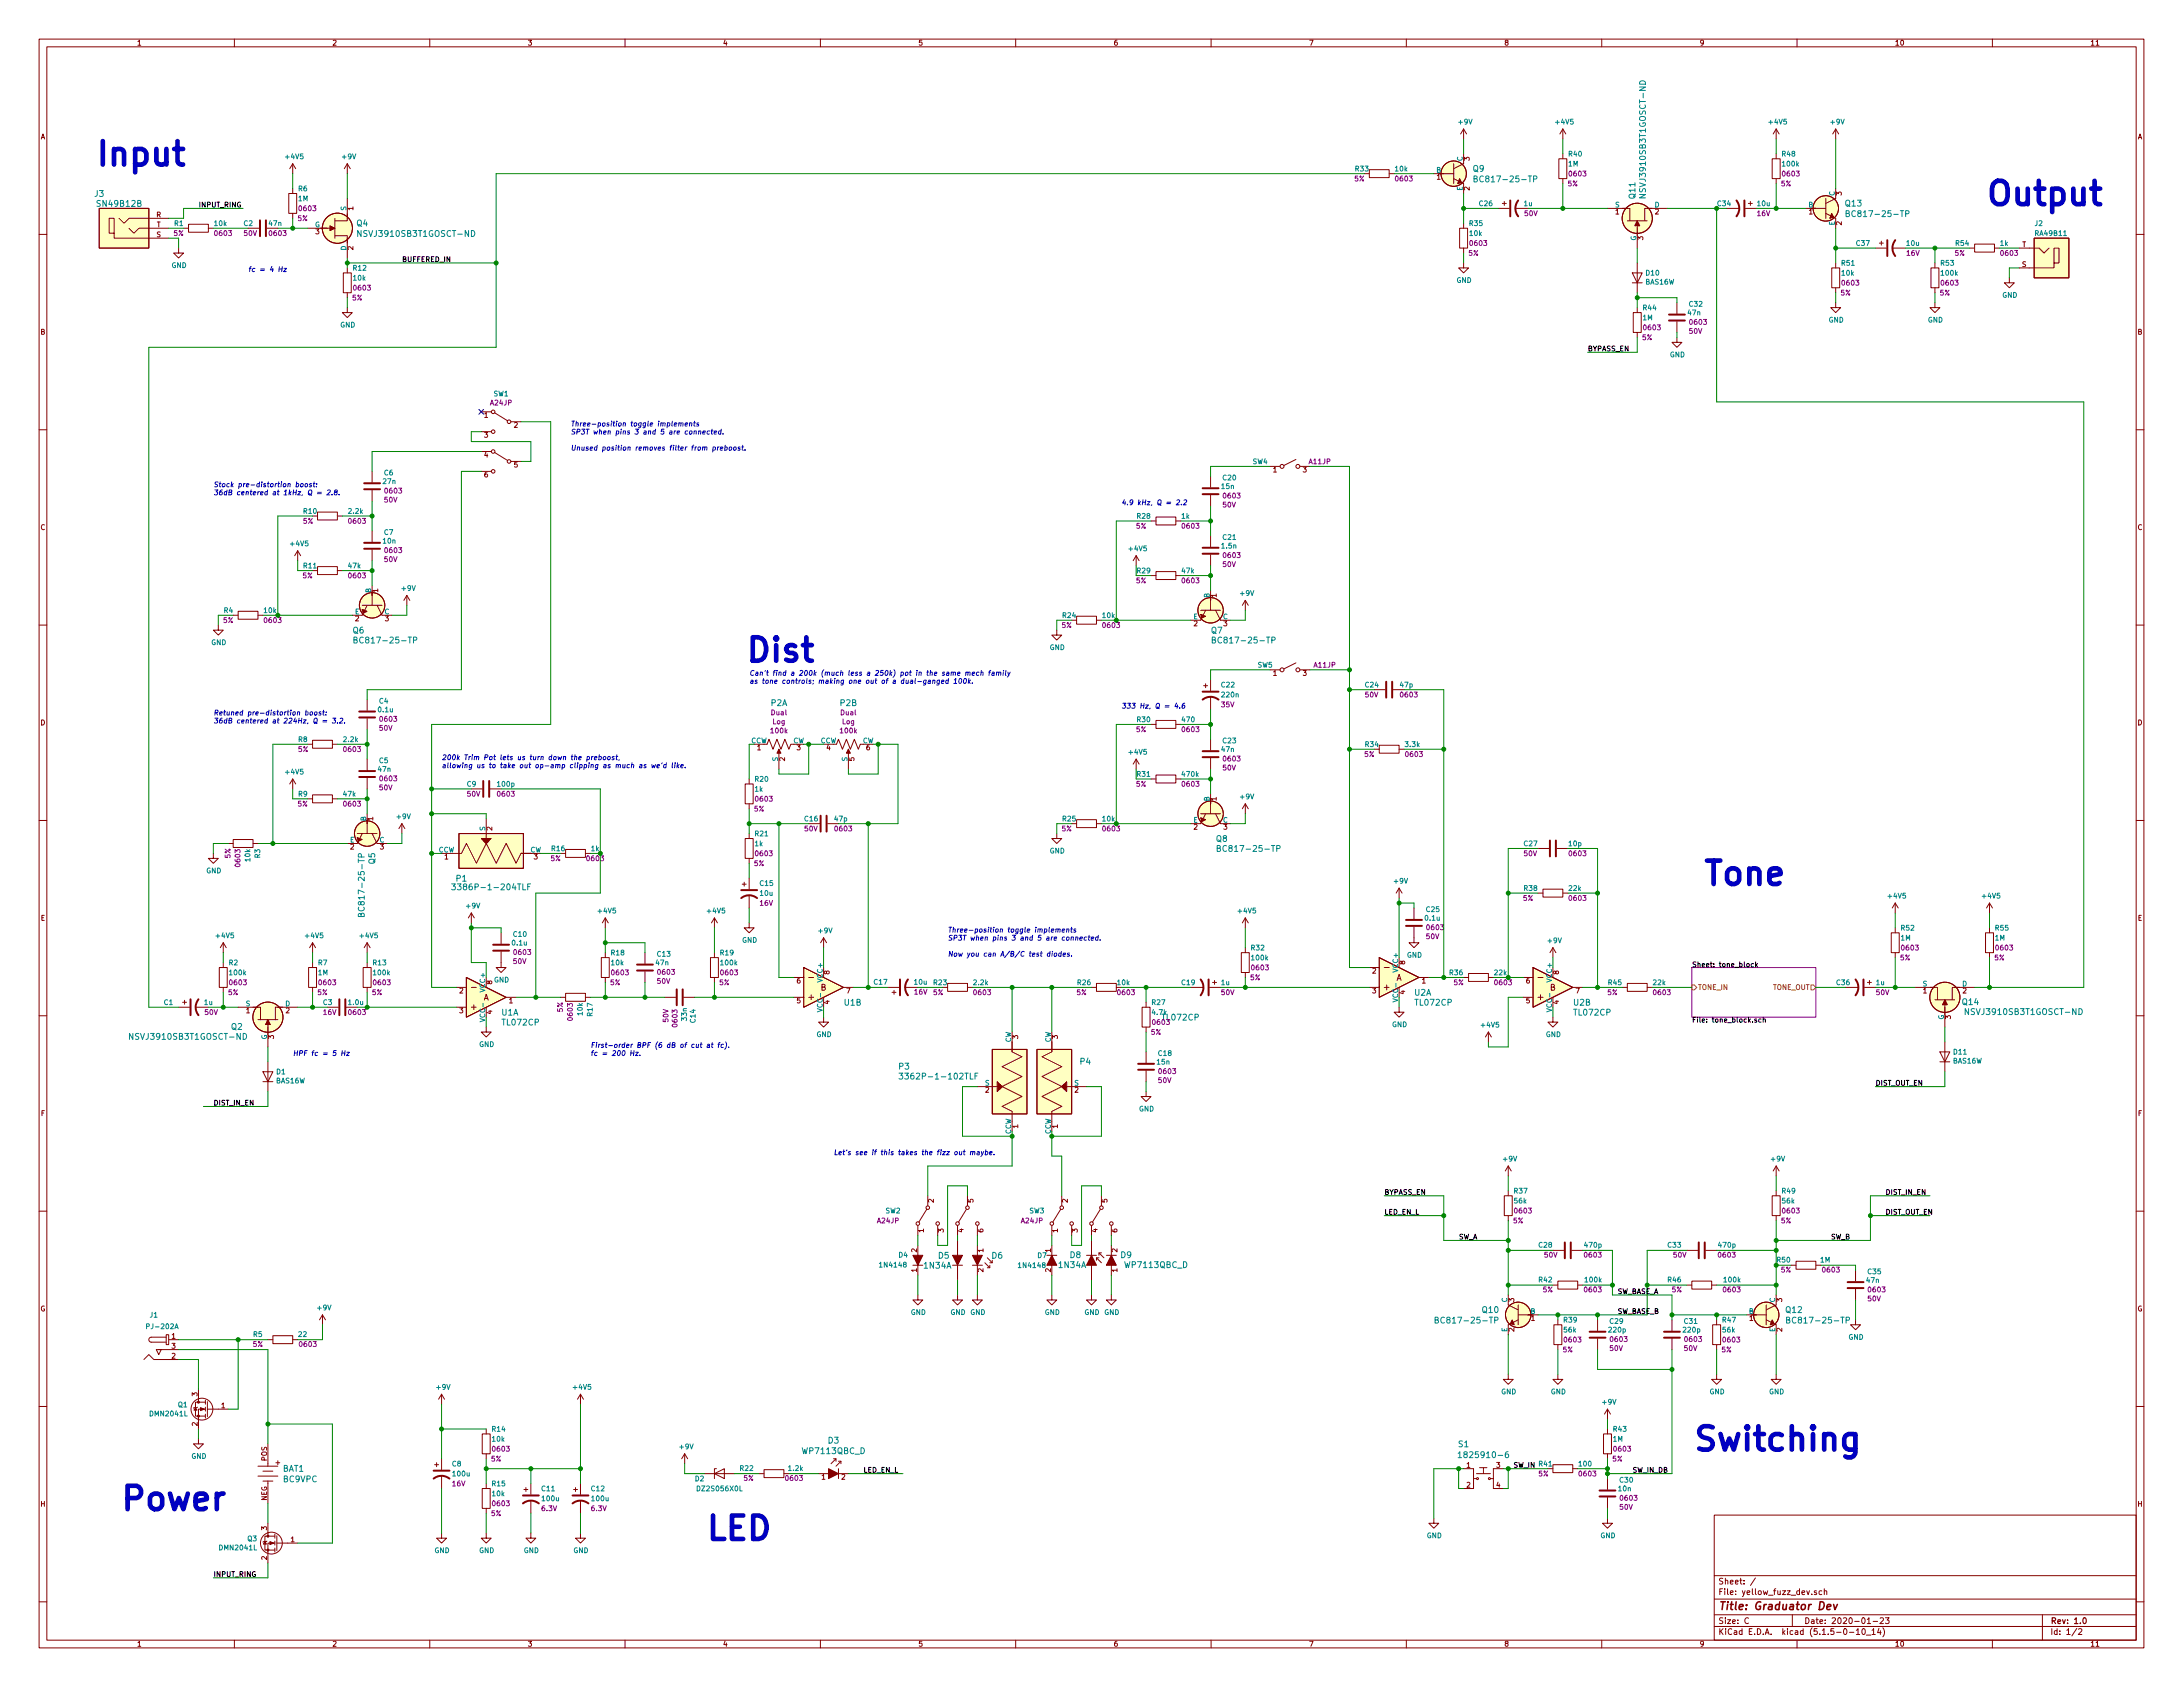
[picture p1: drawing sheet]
<svg xmlns="http://www.w3.org/2000/svg" width="559mm" height="432mm" viewBox="0 0 559 432" stroke-linecap="round" stroke-linejoin="round" font-family="sans-serif">
<defs><g id="words">
<g font-size="8.3" fill="#0000c2">
<text x="24.1" y="42.4">Input</text>
<text x="508" y="52.6">Output</text>
<text x="190.5" y="169.4">Dist</text>
<text x="435.6" y="226.6">Tone</text>
<text x="433.1" y="371.3">Switching</text>
<text x="30.5" y="386.6">Power</text>
<text x="180.3" y="394.2">LED</text>
</g>
<text font-size="2.8" fill="#840000" x="439.8" y="412.1">Title: Graduator Dev</text>
<g font-size="2.1" fill="#008484">
<text x="377.1" y="43.9">Q9</text>
<text x="378.8" y="46.6">BC817-25-TP</text>
<text x="24.2" y="50.4">J3</text>
<text x="25.1" y="52.9">SN49B12B</text>
<text x="418.6" y="50.8" transform="rotate(-90 418.6 50.8)">Q11</text>
<text x="421.3" y="49.8" transform="rotate(-90 421.3 49.8)">NSVJ3910SB3T1GOSCT-ND</text>
<text x="472.4" y="52.8">Q13</text>
<text x="91.3" y="57.9">Q4</text>
<text x="474.1" y="55.5">BC817-25-TP</text>
<text x="92.4" y="60.6">NSVJ3910SB3T1GOSCT-ND</text>
<text x="90.4" y="162.1">Q6</text>
<text x="92.1" y="164.7">BC817-25-TP</text>
<text x="310.1" y="162.1">Q7</text>
<text x="311.8" y="164.7">BC817-25-TP</text>
<text x="197.3" y="180.7">P2A</text>
<text x="215.1" y="180.7">P2B</text>
<text x="311.4" y="215.5">Q8</text>
<text x="96" y="221.1" transform="rotate(-90 96 221.1)">Q5</text>
<text x="313.1" y="218">BC817-25-TP</text>
<text x="116.8" y="225.6">P1</text>
<text x="117.7" y="227.8">3386P-1-204TLF</text>
<text x="93.3" y="233.1" transform="rotate(-90 93.3 233.1)">BC817-25-TP</text>
<text x="216.2" y="257.4">U1B</text>
<text x="362.1" y="254.8">U2A</text>
<text x="362.4" y="257.4">TL072CP</text>
<text x="402.8" y="257.4">U2B</text>
<text x="502.4" y="257.2">Q14</text>
<text x="59.2" y="263.6">Q2</text>
<text x="128.4" y="259.9">U1A</text>
<text x="128.7" y="262.5">TL072CP</text>
<text x="297.6" y="261.2">TL072CP</text>
<text x="403" y="259.9">TL072CP</text>
<text x="503.9" y="259.8">NSVJ3910SB3T1GOSCT-ND</text>
<text x="34" y="266.1">NSVJ3910SB3T1GOSCT-ND</text>
<text x="230.1" y="273.7">P3</text>
<text x="276.5" y="272.5">P4</text>
<text x="232.2" y="276.3">3362P-1-102TLF</text>
<text x="240.2" y="322.1">D5</text>
<text x="253.9" y="322.1">D6</text>
<text x="273.9" y="322">D8</text>
<text x="286.9" y="322">D9</text>
<text x="236.6" y="324.7">1N34A</text>
<text x="271.1" y="324.5">1N34A</text>
<text x="288.1" y="324.5">WP7113QBC_D</text>
<text x="368.9" y="338.7">BC817-25-TP</text>
<text x="379.5" y="336">Q10</text>
<text x="457.2" y="336">Q12</text>
<text x="458.8" y="338.7">BC817-25-TP</text>
<text x="212" y="369.5">D3</text>
<text x="373.4" y="370.4">S1</text>
<text x="72.4" y="376.7">BAT1</text>
<text x="205.6" y="372.2">WP7113QBC_D</text>
<text x="374.6" y="373.2">1825910-6</text>
<text x="72.5" y="379.4">BC9VPC</text>
</g>
<g font-size="2.1" fill="#840000">
<text x="357.4" y="251">A</text>
<text x="123.7" y="256.1">A</text>
<text x="210.1" y="253.5">B</text>
<text x="396.7" y="253.5">B</text>
<text x="439.8" y="405.5">Sheet: /</text>
<text x="439.8" y="408.2">File: yellow_fuzz_dev.sch</text>
<text x="439.8" y="418.4">KiCad E.D.A. kicad (5.1.5-0-10_14)</text>
<text x="439.8" y="415.6">Size: C</text>
<text x="461.8" y="415.6">Date: 2020-01-23</text>
<text x="524.8" y="415.6">Rev: 1.0</text>
<text x="524.8" y="418.4">Id: 1/2</text>
</g>
<g font-size="1.8" fill="#840000">
<text x="35" y="11.6">1</text>
<text x="85" y="11.6">2</text>
<text x="135" y="11.6">3</text>
<text x="185" y="11.6">4</text>
<text x="235" y="11.6">5</text>
<text x="285" y="11.6">6</text>
<text x="335" y="11.6">7</text>
<text x="385" y="11.6">8</text>
<text x="435" y="11.6">9</text>
<text x="485" y="11.6">10</text>
<text x="535" y="11.6">11</text>
<text x="10.4" y="35.6">A</text>
<text x="547.2" y="35.6">A</text>
<text x="376.2" y="41.1" transform="rotate(-90 376.2 41.1)">3</text>
<text x="367.8" y="46">1</text>
<text x="90.4" y="53.8" transform="rotate(-90 90.4 53.8)">1</text>
<text x="376.2" y="48.7" transform="rotate(-90 376.2 48.7)">2</text>
<text x="471.4" y="50" transform="rotate(-90 471.4 50)">3</text>
<text x="40" y="55.6">R</text>
<text x="40.1" y="58.2">T</text>
<text x="80.8" y="59.9">3</text>
<text x="413.5" y="54.9">1</text>
<text x="423.7" y="54.9">2</text>
<text x="463.1" y="54.9">1</text>
<text x="471.4" y="57.6" transform="rotate(-90 471.4 57.6)">2</text>
<text x="40.1" y="60.7">S</text>
<text x="90.4" y="64" transform="rotate(-90 90.4 64)">2</text>
<text x="420.6" y="61.4" transform="rotate(-90 420.6 61.4)">3</text>
<text x="517.6" y="63.2">T</text>
<text x="517.6" y="68.3">S</text>
<text x="10.4" y="85.6">B</text>
<text x="547.2" y="85.6">B</text>
<text x="124" y="106.9">1</text>
<text x="124" y="112">3</text>
<text x="131.6" y="109.5">2</text>
<text x="124" y="117.1">4</text>
<text x="131.6" y="119.6">5</text>
<text x="124" y="122.2">6</text>
<text x="325.9" y="120.9">1</text>
<text x="333.5" y="120.9">3</text>
<text x="10.4" y="135.6">C</text>
<text x="547.2" y="135.6">C</text>
<text x="96.8" y="151.6" transform="rotate(-90 96.8 151.6)">1</text>
<text x="311.4" y="152.9" transform="rotate(-90 311.4 152.9)">1</text>
<text x="91" y="159">2</text>
<text x="98.6" y="159">3</text>
<text x="305.6" y="160.3">2</text>
<text x="313.2" y="160.3">3</text>
<text x="325.9" y="173">1</text>
<text x="333.5" y="173">3</text>
<text x="10.4" y="185.6">D</text>
<text x="547.2" y="185.6">D</text>
<text x="193.8" y="192">1</text>
<text x="200.9" y="194.8" transform="rotate(-90 200.9 194.8)">2</text>
<text x="204" y="192">3</text>
<text x="211.6" y="192">4</text>
<text x="218.7" y="194.8" transform="rotate(-90 218.7 194.8)">5</text>
<text x="221.8" y="192">6</text>
<text x="311.4" y="205" transform="rotate(-90 311.4 205)">1</text>
<text x="95.5" y="210" transform="rotate(-90 95.5 210)">1</text>
<text x="126" y="212.6" transform="rotate(-90 126 212.6)">2</text>
<text x="305.6" y="212.3">2</text>
<text x="313.2" y="212.3">3</text>
<text x="89.7" y="217.4">2</text>
<text x="97.3" y="217.4">3</text>
<text x="113.8" y="220">1</text>
<text x="136.7" y="220">3</text>
<text x="10.4" y="235.6">E</text>
<text x="547.2" y="235.6">E</text>
<text x="126" y="251.9" transform="rotate(-90 126 251.9)">8</text>
<text x="204" y="251.7">6</text>
<text x="212.3" y="249.4" transform="rotate(-90 212.3 249.4)">8</text>
<text x="351.3" y="249.2">2</text>
<text x="359.7" y="246.9" transform="rotate(-90 359.7 246.9)">8</text>
<text x="364" y="251.7">1</text>
<text x="390.7" y="251.7">6</text>
<text x="399" y="249.4" transform="rotate(-90 399 249.4)">8</text>
<text x="117.6" y="254.3">2</text>
<text x="130.3" y="256.8">1</text>
<text x="204" y="256.8">5</text>
<text x="212.3" y="257" transform="rotate(-90 212.3 257)">4</text>
<text x="216.7" y="254.3">7</text>
<text x="351.3" y="254.3">3</text>
<text x="359.7" y="254.5" transform="rotate(-90 359.7 254.5)">4</text>
<text x="390.7" y="256.8">5</text>
<text x="399" y="257" transform="rotate(-90 399 257)">4</text>
<text x="403.4" y="254.3">7</text>
<text x="492.3" y="254.3">1</text>
<text x="502.4" y="254.3">2</text>
<text x="63" y="259.3">1</text>
<text x="73.2" y="259.3">2</text>
<text x="117.6" y="259.3">3</text>
<text x="126" y="259.6" transform="rotate(-90 126 259.6)">4</text>
<text x="499.4" y="260.8" transform="rotate(-90 499.4 260.8)">3</text>
<text x="70.1" y="265.9" transform="rotate(-90 70.1 265.9)">3</text>
<text x="260.6" y="265.9" transform="rotate(-90 260.6 265.9)">3</text>
<text x="270.8" y="265.9" transform="rotate(-90 270.8 265.9)">3</text>
<text x="252.2" y="279.7">2</text>
<text x="275.1" y="279.7">2</text>
<text x="10.5" y="285.6">F</text>
<text x="547.3" y="285.6">F</text>
<text x="260.6" y="288.8" transform="rotate(-90 260.6 288.8)">1</text>
<text x="270.8" y="288.8" transform="rotate(-90 270.8 288.8)">1</text>
<text x="239" y="307.8" transform="rotate(-90 239 307.8)">2</text>
<text x="249.2" y="307.8" transform="rotate(-90 249.2 307.8)">5</text>
<text x="273.3" y="307.8" transform="rotate(-90 273.3 307.8)">2</text>
<text x="283.5" y="307.8" transform="rotate(-90 283.5 307.8)">5</text>
<text x="236.5" y="315.4" transform="rotate(-90 236.5 315.4)">1</text>
<text x="241.6" y="315.4" transform="rotate(-90 241.6 315.4)">3</text>
<text x="246.6" y="315.4" transform="rotate(-90 246.6 315.4)">4</text>
<text x="251.7" y="315.4" transform="rotate(-90 251.7 315.4)">6</text>
<text x="270.8" y="315.4" transform="rotate(-90 270.8 315.4)">1</text>
<text x="275.8" y="315.4" transform="rotate(-90 275.8 315.4)">3</text>
<text x="280.9" y="315.4" transform="rotate(-90 280.9 315.4)">4</text>
<text x="286" y="315.4" transform="rotate(-90 286 315.4)">6</text>
<text x="234.7" y="320.5" transform="rotate(-90 234.7 320.5)">2</text>
<text x="251.7" y="320.5" transform="rotate(-90 251.7 320.5)">1</text>
<text x="269" y="320.5" transform="rotate(-90 269 320.5)">1</text>
<text x="286" y="320.5" transform="rotate(-90 286 320.5)">2</text>
<text x="234.7" y="325.6" transform="rotate(-90 234.7 325.6)">1</text>
<text x="251.7" y="325.6" transform="rotate(-90 251.7 325.6)">2</text>
<text x="269" y="325.6" transform="rotate(-90 269 325.6)">2</text>
<text x="286" y="325.6" transform="rotate(-90 286 325.6)">1</text>
<text x="10.3" y="335.6">G</text>
<text x="387.6" y="333.2" transform="rotate(-90 387.6 333.2)">3</text>
<text x="456.2" y="333.2" transform="rotate(-90 456.2 333.2)">3</text>
<text x="547.1" y="335.6">G</text>
<text x="387.6" y="340.8" transform="rotate(-90 387.6 340.8)">2</text>
<text x="391.9" y="338.1">1</text>
<text x="447.8" y="338.1">1</text>
<text x="456.2" y="340.8" transform="rotate(-90 456.2 340.8)">2</text>
<text x="44" y="342.6">1</text>
<text x="44" y="347.7">2</text>
<text x="44" y="345.2">3</text>
<text x="50.5" y="357.4" transform="rotate(-90 50.5 357.4)">3</text>
<text x="50.5" y="365" transform="rotate(-90 50.5 365)">2</text>
<text x="56.7" y="360.4">1</text>
<text x="68.3" y="374" transform="rotate(-90 68.3 374)">POS</text>
<text x="375.4" y="375.7">1</text>
<text x="383.1" y="375.7">3</text>
<text x="210.3" y="378.7">1</text>
<text x="215.4" y="378.7">2</text>
<text x="375.4" y="380.7">2</text>
<text x="383.1" y="380.7">4</text>
<text x="10.4" y="385.6">H</text>
<text x="68.3" y="384.2" transform="rotate(-90 68.3 384.2)">NEG</text>
<text x="547.2" y="385.6">H</text>
<text x="68.3" y="391.6" transform="rotate(-90 68.3 391.6)">3</text>
<text x="74.4" y="394.7">1</text>
<text x="68.3" y="399.3" transform="rotate(-90 68.3 399.3)">2</text>
<text x="35" y="421.4">1</text>
<text x="85" y="421.4">2</text>
<text x="135" y="421.4">3</text>
<text x="185" y="421.4">4</text>
<text x="235" y="421.4">5</text>
<text x="285" y="421.4">6</text>
<text x="335" y="421.4">7</text>
<text x="385" y="421.4">8</text>
<text x="435" y="421.4">9</text>
<text x="485" y="421.4">10</text>
<text x="535" y="421.4">11</text>
</g>
<g font-size="1.8" fill="#008484">
<text x="373.4" y="31.9">+9V</text>
<text x="398.3" y="31.9">+4V5</text>
<text x="453" y="31.9">+4V5</text>
<text x="468.7" y="31.9">+9V</text>
<text x="73.2" y="40.7">+4V5</text>
<text x="87.7" y="40.7">+9V</text>
<text x="374.4" y="41.3" transform="rotate(-90 374.4 41.3)">C</text>
<text x="401.6" y="40.1">R40</text>
<text x="456.2" y="40.1">R48</text>
<text x="347" y="43.9">R33</text>
<text x="357.2" y="43.9">10k</text>
<text x="367.7" y="44.2">B</text>
<text x="401.5" y="42.6">1M</text>
<text x="456.4" y="42.6">100k</text>
<text x="76.4" y="51.5">1M</text>
<text x="76.4" y="48.9">R6</text>
<text x="88.6" y="53.9" transform="rotate(-90 88.6 53.9)">S</text>
<text x="374.4" y="48.8" transform="rotate(-90 374.4 48.8)">E</text>
<text x="378.7" y="52.8">C26</text>
<text x="390.1" y="52.8">1u</text>
<text x="413.4" y="53.1">S</text>
<text x="423.5" y="53.1">D</text>
<text x="449.9" y="52.8">10u</text>
<text x="462.9" y="53.1">B</text>
<text x="469.6" y="50.2" transform="rotate(-90 469.6 50.2)">C</text>
<text x="44.7" y="57.8">R1</text>
<text x="54.9" y="57.8">10k</text>
<text x="62.4" y="57.8">C2</text>
<text x="68.9" y="57.8">47n</text>
<text x="80.6" y="58.2">G</text>
<text x="376.2" y="57.8">R35</text>
<text x="469.6" y="57.7" transform="rotate(-90 469.6 57.7)">E</text>
<text x="520.9" y="57.8">J2</text>
<text x="88.6" y="64.1" transform="rotate(-90 88.6 64.1)">D</text>
<text x="376.3" y="60.4">10k</text>
<text x="418.8" y="61.6" transform="rotate(-90 418.8 61.6)">G</text>
<text x="475.2" y="62.9">C37</text>
<text x="488.1" y="62.9">10u</text>
<text x="500.7" y="62.9">R54</text>
<text x="512" y="62.9">1k</text>
<text x="521.1" y="60.4">RA49B11</text>
<text x="43.9" y="68.6">GND</text>
<text x="90.4" y="69.3">R12</text>
<text x="90.5" y="71.8">10k</text>
<text x="421.4" y="70.5">D10</text>
<text x="471.4" y="68">R51</text>
<text x="471.5" y="70.5">10k</text>
<text x="496.8" y="68">R53</text>
<text x="497" y="70.5">100k</text>
<text x="372.8" y="72.4">GND</text>
<text x="421.2" y="72.8">BAS16W</text>
<text x="512.5" y="76.2">GND</text>
<text x="87.1" y="83.8">GND</text>
<text x="420.5" y="82">1M</text>
<text x="420.6" y="79.4">R44</text>
<text x="432.1" y="80.7">47n</text>
<text x="432.5" y="78.5">C32</text>
<text x="468.1" y="82.6">GND</text>
<text x="493.5" y="82.6">GND</text>
<text x="427.4" y="91.4">GND</text>
<text x="126.4" y="101.4">SW1</text>
<text x="320.7" y="118.8">SW4</text>
<text x="98.1" y="123.9">27n</text>
<text x="98.4" y="121.7">C6</text>
<text x="312.8" y="125.1">15n</text>
<text x="313.1" y="122.9">C20</text>
<text x="77.7" y="131.5">R10</text>
<text x="89.3" y="131.5">2.2k</text>
<text x="98.4" y="136.9">C7</text>
<text x="291.1" y="132.8">R28</text>
<text x="302.5" y="132.8">1k</text>
<text x="74.5" y="139.8">+4V5</text>
<text x="98.1" y="139.1">10n</text>
<text x="289.1" y="141.1">+4V5</text>
<text x="312.8" y="140.4">1.5n</text>
<text x="313.1" y="138.2">C21</text>
<text x="77.7" y="145.5">R11</text>
<text x="89.2" y="145.5">47k</text>
<text x="291.1" y="146.7">R29</text>
<text x="302.6" y="146.7">47k</text>
<text x="95" y="151.8" transform="rotate(-90 95 151.8)">B</text>
<text x="102.9" y="151.2">+9V</text>
<text x="309.6" y="153" transform="rotate(-90 309.6 153)">B</text>
<text x="317.6" y="152.5">+9V</text>
<text x="57.4" y="156.9">R4</text>
<text x="67.6" y="156.9">10k</text>
<text x="90.9" y="157.2">E</text>
<text x="98.4" y="157.2">C</text>
<text x="272.1" y="158.2">R24</text>
<text x="282.3" y="158.2">10k</text>
<text x="305.5" y="158.5">E</text>
<text x="313.1" y="158.5">C</text>
<text x="54.1" y="165.1">GND</text>
<text x="268.7" y="166.4">GND</text>
<text x="321.9" y="170.9">SW5</text>
<text x="312.7" y="175.9">C22</text>
<text x="312.9" y="178.5">220n</text>
<text x="349.5" y="175.9">C24</text>
<text x="358.5" y="175.9">47p</text>
<text x="96.9" y="182.3">0.1u</text>
<text x="97.1" y="180.1">C4</text>
<text x="291.1" y="184.8">R30</text>
<text x="302.7" y="184.8">470</text>
<text x="76.4" y="189.9">R8</text>
<text x="88" y="189.9">2.2k</text>
<text x="203" y="190.2">CW</text>
<text x="210" y="190.2">CCW</text>
<text x="220.8" y="190.2">CW</text>
<text x="313.1" y="190.2">C23</text>
<text x="349.5" y="191.2">R34</text>
<text x="359.8" y="191.2">3.3k</text>
<text x="96.9" y="197.5">47n</text>
<text x="97.1" y="195.3">C5</text>
<text x="199.1" y="194.9" transform="rotate(-90 199.1 194.9)">S</text>
<text x="216.9" y="194.9" transform="rotate(-90 216.9 194.9)">S</text>
<text x="289.1" y="193.1">+4V5</text>
<text x="312.8" y="192.5">47n</text>
<text x="73.2" y="198.2">+4V5</text>
<text x="76.4" y="203.9">R9</text>
<text x="88" y="203.9">47k</text>
<text x="119.6" y="201.3">C9</text>
<text x="127.5" y="201.3">100p</text>
<text x="193.3" y="202.6">1k</text>
<text x="193.3" y="200.1">R20</text>
<text x="291.1" y="198.8">R31</text>
<text x="302.7" y="198.8">470k</text>
<text x="101.7" y="209.7">+9V</text>
<text x="309.6" y="205.1" transform="rotate(-90 309.6 205.1)">B</text>
<text x="317.6" y="204.6">+9V</text>
<text x="89.6" y="215.6">E</text>
<text x="93.7" y="210.2" transform="rotate(-90 93.7 210.2)">B</text>
<text x="97.2" y="215.6">C</text>
<text x="124.2" y="212.7" transform="rotate(-90 124.2 212.7)">S</text>
<text x="193.3" y="214">R21</text>
<text x="206" y="210.2">C16</text>
<text x="213.7" y="210.2">47p</text>
<text x="272.1" y="210.2">R25</text>
<text x="282.3" y="210.2">10k</text>
<text x="305.5" y="210.6">E</text>
<text x="313.1" y="210.6">C</text>
<text x="64.1" y="220.4" transform="rotate(-90 64.1 220.4)">10k</text>
<text x="66.6" y="219.6" transform="rotate(-90 66.6 219.6)">R3</text>
<text x="112.2" y="218.2">CCW</text>
<text x="135.7" y="218.2">CW</text>
<text x="141.2" y="217.9">R16</text>
<text x="193.3" y="216.6">1k</text>
<text x="268.7" y="218.4">GND</text>
<text x="390.2" y="216.6">C27</text>
<text x="401.7" y="216.6">10p</text>
<text x="52.8" y="223.5">GND</text>
<text x="194.6" y="226.7">C15</text>
<text x="356.9" y="226.2">+9V</text>
<text x="119.4" y="232.5">+9V</text>
<text x="153.2" y="233.8">+4V5</text>
<text x="181.2" y="233.8">+4V5</text>
<text x="194.6" y="229.3">10u</text>
<text x="317.1" y="233.8">+4V5</text>
<text x="365.2" y="233.4">C25</text>
<text x="390.2" y="228">R38</text>
<text x="401.7" y="228">22k</text>
<text x="483.4" y="230">+4V5</text>
<text x="507.6" y="230">+4V5</text>
<text x="131.5" y="239.8">C10</text>
<text x="209.6" y="238.9">+9V</text>
<text x="364.9" y="235.6">0.1u</text>
<text x="486.7" y="238.2">R52</text>
<text x="510.8" y="238.2">R55</text>
<text x="55.4" y="240.1">+4V5</text>
<text x="78.3" y="240.1">+4V5</text>
<text x="92.3" y="240.1">+4V5</text>
<text x="131.2" y="242">0.1u</text>
<text x="156.5" y="244.5">R18</text>
<text x="168.3" y="244.9">C13</text>
<text x="184.4" y="244.5">R19</text>
<text x="189.9" y="241.3">GND</text>
<text x="320.3" y="243.3">R32</text>
<text x="320.5" y="245.8">100k</text>
<text x="360.1" y="245.1">GND</text>
<text x="396.3" y="241.4">+9V</text>
<text x="486.6" y="240.7">1M</text>
<text x="510.7" y="240.7">1M</text>
<text x="58.6" y="247.1">R2</text>
<text x="58.9" y="249.6">100k</text>
<text x="81.5" y="249.6">1M</text>
<text x="81.5" y="247.1">R7</text>
<text x="95.5" y="247.1">R13</text>
<text x="95.7" y="249.6">100k</text>
<text x="126.4" y="251.5">GND</text>
<text x="156.5" y="247.1">10k</text>
<text x="168" y="247.1">47n</text>
<text x="184.6" y="247.1">100k</text>
<text x="210.6" y="251.3" transform="rotate(-90 210.6 251.3)">VCC+</text>
<text x="357.9" y="248.8" transform="rotate(-90 357.9 248.8)">VCC+</text>
<text x="371.1" y="249.6">R36</text>
<text x="382.6" y="249.6">22k</text>
<text x="397.3" y="251.3" transform="rotate(-90 397.3 251.3)">VCC+</text>
<text x="42" y="257.2">C1</text>
<text x="52.3" y="257.2">1u</text>
<text x="62.9" y="257.6">S</text>
<text x="73" y="257.6">D</text>
<text x="82.8" y="257.2">C3</text>
<text x="89.3" y="257.2">1.0u</text>
<text x="124.2" y="253.8" transform="rotate(-90 124.2 253.8)">VCC+</text>
<text x="223.8" y="252">C17</text>
<text x="234.1" y="252">10u</text>
<text x="239" y="252.1">R23</text>
<text x="249.3" y="252.1">2.2k</text>
<text x="275.9" y="252.1">R26</text>
<text x="286.1" y="252.1">10k</text>
<text x="294.9" y="257.2">R27</text>
<text x="302.5" y="252.1">C19</text>
<text x="312.6" y="252.1">1u</text>
<text x="357.9" y="256.2" transform="rotate(-90 357.9 256.2)">VCC-</text>
<text x="411.8" y="252.1">R45</text>
<text x="423.2" y="252.1">22k</text>
<text x="470.2" y="252.1">C36</text>
<text x="480.3" y="252.1">1u</text>
<text x="492.2" y="252.5">S</text>
<text x="502.3" y="252.5">D</text>
<text x="124.2" y="261.2" transform="rotate(-90 124.2 261.2)">VCC-</text>
<text x="149.1" y="259.8" transform="rotate(-90 149.1 259.8)">10k</text>
<text x="151.7" y="260.1" transform="rotate(-90 151.7 260.1)">R17</text>
<text x="175.8" y="261.2" transform="rotate(-90 175.8 261.2)">33n</text>
<text x="178" y="261.7" transform="rotate(-90 178 261.7)">C14</text>
<text x="210.6" y="258.7" transform="rotate(-90 210.6 258.7)">VCC-</text>
<text x="295" y="259.8">4.7k</text>
<text x="356.3" y="262.9">GND</text>
<text x="379.3" y="263">+4V5</text>
<text x="397.3" y="258.7" transform="rotate(-90 397.3 258.7)">VCC-</text>
<text x="497.6" y="261" transform="rotate(-90 497.6 261)">G</text>
<text x="68.3" y="266.1" transform="rotate(-90 68.3 266.1)">G</text>
<text x="122.6" y="268">GND</text>
<text x="209" y="265.4">GND</text>
<text x="258.8" y="266.9" transform="rotate(-90 258.8 266.9)">CW</text>
<text x="269" y="266.9" transform="rotate(-90 269 266.9)">CW</text>
<text x="395.7" y="265.4">GND</text>
<text x="500.1" y="269.9">D11</text>
<text x="70.8" y="275">D1</text>
<text x="296.2" y="272.5">15n</text>
<text x="296.6" y="270.3">C18</text>
<text x="499.9" y="272.2">BAS16W</text>
<text x="70.7" y="277.3">BAS16W</text>
<text x="252.1" y="277.9">S</text>
<text x="275" y="277.9">S</text>
<text x="291.5" y="284.5">GND</text>
<text x="384.9" y="297.3">+9V</text>
<text x="453.4" y="297.3">+9V</text>
<text x="387.6" y="305.5">R37</text>
<text x="456.2" y="305.5">R49</text>
<text x="226.7" y="310.6">SW2</text>
<text x="263.5" y="310.6">SW3</text>
<text x="387.7" y="308">56k</text>
<text x="456.3" y="308">56k</text>
<text x="230.1" y="321.9">D4</text>
<text x="265.6" y="322">D7</text>
<text x="394" y="319.3">C28</text>
<text x="405.7" y="319.3">470p</text>
<text x="427" y="319.3">C33</text>
<text x="440" y="319.3">470p</text>
<text x="454.9" y="323.1">R50</text>
<text x="466" y="323.1">1M</text>
<text x="225.5" y="324.4">1N4148</text>
<text x="261" y="324.5">1N4148</text>
<text x="394" y="328.2">R42</text>
<text x="405.8" y="328.2">100k</text>
<text x="427" y="328.2">R46</text>
<text x="441.4" y="328.2">100k</text>
<text x="477.9" y="328.3">47n</text>
<text x="478.2" y="326.1">C35</text>
<text x="81.3" y="335.4">+9V</text>
<text x="385.8" y="333.4" transform="rotate(-90 385.8 333.4)">C</text>
<text x="454.4" y="333.4" transform="rotate(-90 454.4 333.4)">C</text>
<text x="38" y="340.2">PJ-202A</text>
<text x="38.4" y="337.2">J1</text>
<text x="233.1" y="336.5">GND</text>
<text x="243.3" y="336.5">GND GND</text>
<text x="267.4" y="336.5">GND</text>
<text x="277.6" y="336.5">GND GND</text>
<text x="385.8" y="340.9" transform="rotate(-90 385.8 340.9)">E</text>
<text x="391.8" y="336.3">B</text>
<text x="400.3" y="338.5">R39</text>
<text x="400.4" y="341">56k</text>
<text x="411.9" y="341">220p</text>
<text x="412.1" y="338.8">C29</text>
<text x="431" y="341">220p</text>
<text x="431.2" y="338.8">C31</text>
<text x="441" y="338.5">R47</text>
<text x="441" y="341">56k</text>
<text x="447.7" y="336.3">B</text>
<text x="454.4" y="340.9" transform="rotate(-90 454.4 340.9)">E</text>
<text x="64.9" y="342.2">R5</text>
<text x="76.5" y="342.2">22</text>
<text x="473.2" y="342.9">GND</text>
<text x="111.8" y="355.7">+9V</text>
<text x="146.9" y="355.7">+4V5</text>
<text x="384.3" y="356.9">GND</text>
<text x="397" y="356.9">GND</text>
<text x="410.3" y="359.5">+9V</text>
<text x="437.6" y="356.9">GND</text>
<text x="452.8" y="356.9">GND</text>
<text x="38.6" y="362.5">DMN2041L</text>
<text x="45.6" y="360.2">Q1</text>
<text x="126" y="366.4">R14</text>
<text x="126.1" y="369">10k</text>
<text x="174" y="370.9">+9V</text>
<text x="412.9" y="369">1M</text>
<text x="413" y="366.4">R43</text>
<text x="49" y="373.4">GND</text>
<text x="115.8" y="375.3">C8</text>
<text x="116" y="377.9">100u</text>
<text x="189.5" y="376.5">R22</text>
<text x="201.9" y="376.5">1.2k</text>
<text x="404.3" y="375.3">100</text>
<text x="126" y="380.4">R15</text>
<text x="126.1" y="383">10k</text>
<text x="138.7" y="381.7">C11</text>
<text x="151.4" y="381.7">C12</text>
<text x="178" y="379.1">D2</text>
<text x="178.8" y="381.7">DZ2S056X0L</text>
<text x="414.4" y="381.7">10n</text>
<text x="414.7" y="379.5">C30</text>
<text x="138.9" y="384.2">100u</text>
<text x="151.6" y="384.2">100u</text>
<text x="63.4" y="394.5">Q3</text>
<text x="365.2" y="393.7">GND</text>
<text x="409.7" y="393.7">GND</text>
<text x="56.4" y="396.8">DMN2041L</text>
<text x="111.2" y="397.5">GND</text>
<text x="122.6" y="397.5">GND</text>
<text x="134.1" y="397.5">GND</text>
<text x="146.8" y="397.5">GND</text>
</g>
<g font-size="1.8" fill="#840084">
<text x="346.7" y="46.4">5%</text>
<text x="357.4" y="46.4">0603</text>
<text x="401.3" y="47.7">5%</text>
<text x="401.9" y="45.1">0603</text>
<text x="455.9" y="47.7">5%</text>
<text x="456.5" y="45.1">0603</text>
<text x="76.2" y="56.6">5%</text>
<text x="76.7" y="54">0603</text>
<text x="390.3" y="55.3">50V</text>
<text x="449.8" y="55.3">16V</text>
<text x="44.4" y="60.4">5%</text>
<text x="55.1" y="60.4">0603</text>
<text x="62.5" y="60.4">50V</text>
<text x="69.1" y="60.4">0603</text>
<text x="375.9" y="65.5">5%</text>
<text x="376.5" y="62.9">0603</text>
<text x="488.1" y="65.5">16V</text>
<text x="500.4" y="65.5">5%</text>
<text x="512.3" y="65.5">0603</text>
<text x="90.2" y="76.9">5%</text>
<text x="90.7" y="74.3">0603</text>
<text x="471.2" y="75.6">5%</text>
<text x="471.7" y="73.1">0603</text>
<text x="496.6" y="75.6">5%</text>
<text x="497.1" y="73.1">0603</text>
<text x="432.7" y="83.1">0603</text>
<text x="420.4" y="87">5%</text>
<text x="420.9" y="84.5">0603</text>
<text x="432.4" y="85.4">50V</text>
<text x="125.6" y="103.8">A24JP</text>
<text x="335.1" y="118.8">A11JP</text>
<text x="98.4" y="128.6">50V</text>
<text x="98.7" y="126.3">0603</text>
<text x="313.1" y="129.9">50V</text>
<text x="313.3" y="127.6">0603</text>
<text x="77.6" y="134">5%</text>
<text x="89.4" y="134">0603</text>
<text x="290.8" y="135.3">5%</text>
<text x="302.8" y="135.3">0603</text>
<text x="98.4" y="143.8">50V</text>
<text x="98.7" y="141.5">0603</text>
<text x="313.3" y="142.8">0603</text>
<text x="77.5" y="148">5%</text>
<text x="89.4" y="148">0603</text>
<text x="290.8" y="149.3">5%</text>
<text x="302.8" y="149.3">0603</text>
<text x="313.1" y="145.1">50V</text>
<text x="57.1" y="159.4">5%</text>
<text x="67.8" y="159.4">0603</text>
<text x="271.8" y="160.7">5%</text>
<text x="282.5" y="160.7">0603</text>
<text x="336.4" y="170.9">A11JP</text>
<text x="349.5" y="178.5">50V</text>
<text x="358.7" y="178.5">0603</text>
<text x="97.4" y="184.7">0603</text>
<text x="197.5" y="183.1">Dual</text>
<text x="197.8" y="185.4">Log</text>
<text x="215.3" y="183.1">Dual</text>
<text x="215.5" y="185.4">Log</text>
<text x="312.7" y="181">35V</text>
<text x="97.2" y="187">50V</text>
<text x="197.4" y="187.7">100k</text>
<text x="215.2" y="187.7">100k</text>
<text x="290.8" y="187.4">5%</text>
<text x="302.8" y="187.4">0603</text>
<text x="76.3" y="192.5">5%</text>
<text x="88.2" y="192.5">0603</text>
<text x="313.1" y="197.2">50V</text>
<text x="313.3" y="194.9">0603</text>
<text x="349.2" y="193.7">5%</text>
<text x="360" y="193.7">0603</text>
<text x="97.2" y="202.3">50V</text>
<text x="97.4" y="199.9">0603</text>
<text x="119.6" y="203.9">50V</text>
<text x="127.5" y="203.9">0603</text>
<text x="290.8" y="201.3">5%</text>
<text x="302.8" y="201.3">0603</text>
<text x="76.2" y="206.4">5%</text>
<text x="88.2" y="206.4">0603</text>
<text x="193" y="207.7">5%</text>
<text x="193.6" y="205.2">0603</text>
<text x="206" y="212.8">50V</text>
<text x="213.9" y="212.8">0603</text>
<text x="271.8" y="212.8">5%</text>
<text x="282.5" y="212.8">0603</text>
<text x="59" y="219.7" transform="rotate(-90 59 219.7)">5%</text>
<text x="61.5" y="221.6" transform="rotate(-90 61.5 221.6)">0603</text>
<text x="141" y="220.4">5%</text>
<text x="150.4" y="220.4">0603</text>
<text x="193" y="221.7">5%</text>
<text x="193.6" y="219.1">0603</text>
<text x="390.1" y="219.1">50V</text>
<text x="401.9" y="219.1">0603</text>
<text x="194.6" y="231.8">16V</text>
<text x="389.9" y="230.6">5%</text>
<text x="401.9" y="230.6">0603</text>
<text x="365.4" y="238">0603</text>
<text x="131.7" y="244.4">0603</text>
<text x="365.1" y="240.4">50V</text>
<text x="486.4" y="245.8">5%</text>
<text x="486.9" y="243.3">0603</text>
<text x="510.5" y="245.8">5%</text>
<text x="511.1" y="243.3">0603</text>
<text x="131.4" y="246.7">50V</text>
<text x="156.7" y="249.6">0603</text>
<text x="168.3" y="251.8">50V</text>
<text x="168.6" y="249.5">0603</text>
<text x="184.7" y="249.6">0603</text>
<text x="320" y="250.9">5%</text>
<text x="320.6" y="248.3">0603</text>
<text x="58.4" y="254.7">5%</text>
<text x="59" y="252.1">0603</text>
<text x="81.3" y="254.7">5%</text>
<text x="81.8" y="252.1">0603</text>
<text x="95.2" y="254.7">5%</text>
<text x="95.8" y="252.1">0603</text>
<text x="156.2" y="252.1">5%</text>
<text x="184.1" y="252.1">5%</text>
<text x="234.1" y="254.6">16V</text>
<text x="238.9" y="254.7">5%</text>
<text x="249.5" y="254.7">0603</text>
<text x="275.6" y="254.7">5%</text>
<text x="286.3" y="254.7">0603</text>
<text x="312.7" y="254.7">50V</text>
<text x="372.1" y="252.1">5%</text>
<text x="382.8" y="252.1">0603</text>
<text x="411.5" y="254.7">5%</text>
<text x="423.4" y="254.7">0603</text>
<text x="480.3" y="254.7">50V</text>
<text x="52.5" y="259.8">50V</text>
<text x="82.8" y="259.8">16V</text>
<text x="89.4" y="259.8">0603</text>
<text x="144.1" y="259.1" transform="rotate(-90 144.1 259.1)">5%</text>
<text x="146.6" y="261" transform="rotate(-90 146.6 261)">0603</text>
<text x="171.1" y="261.6" transform="rotate(-90 171.1 261.6)">50V</text>
<text x="173.4" y="262.6" transform="rotate(-90 173.4 262.6)">0603</text>
<text x="295.2" y="262.3">0603</text>
<text x="294.6" y="264.8">5%</text>
<text x="296.8" y="274.9">0603</text>
<text x="296.5" y="277.2">50V</text>
<text x="387.9" y="310.6">0603</text>
<text x="456.5" y="310.6">0603</text>
<text x="224.6" y="313.1">A24JP</text>
<text x="261.5" y="313.1">A24JP</text>
<text x="387.3" y="313.1">5%</text>
<text x="455.9" y="313.1">5%</text>
<text x="395.4" y="321.9">50V</text>
<text x="405.8" y="321.9">0603</text>
<text x="428.4" y="321.9">50V</text>
<text x="440.1" y="321.9">0603</text>
<text x="455.9" y="325.7">5%</text>
<text x="466.7" y="325.7">0603</text>
<text x="394.9" y="330.8">5%</text>
<text x="405.8" y="330.8">0603</text>
<text x="428" y="330.8">5%</text>
<text x="441.3" y="330.8">0603</text>
<text x="478.2" y="333.1">50V</text>
<text x="478.4" y="330.8">0603</text>
<text x="64.7" y="344.7">5%</text>
<text x="76.8" y="344.7">0603</text>
<text x="400" y="346.1">5%</text>
<text x="400.6" y="343.6">0603</text>
<text x="412.1" y="345.8">50V</text>
<text x="412.4" y="343.5">0603</text>
<text x="431.2" y="345.8">50V</text>
<text x="431.4" y="343.5">0603</text>
<text x="440.7" y="346.1">5%</text>
<text x="441.2" y="343.6">0603</text>
<text x="126.3" y="371.5">0603</text>
<text x="413.3" y="371.5">0603</text>
<text x="125.7" y="374.1">5%</text>
<text x="393.8" y="377.9">5%</text>
<text x="404.4" y="377.9">0603</text>
<text x="412.7" y="374.1">5%</text>
<text x="115.8" y="380.4">16V</text>
<text x="190.3" y="379">5%</text>
<text x="201.3" y="379">0603</text>
<text x="125.7" y="388">5%</text>
<text x="126.3" y="385.5">0603</text>
<text x="138.8" y="386.8">6.3V</text>
<text x="151.5" y="386.8">6.3V</text>
<text x="414.7" y="386.4">50V</text>
<text x="414.9" y="384.1">0603</text>
</g>
<g font-size="1.8">
<text x="50.8" y="53.1">INPUT_RING</text>
<text x="102.9" y="67.1">BUFFERED_IN</text>
<text x="406.4" y="89.9">BYPASS_EN</text>
<text x="433.1" y="247.5">Sheet: tone_block</text>
<text x="433.1" y="261.7">File: tone_block.sch</text>
<text x="480.1" y="277.9">DIST_OUT_EN</text>
<text x="54.6" y="283">DIST_IN_EN</text>
<text x="354.3" y="305.8">BYPASS_EN</text>
<text x="482.6" y="305.8">DIST_IN_EN</text>
<text x="354.3" y="310.9">LED_EN_L</text>
<text x="482.6" y="310.9">DIST_OUT_EN</text>
<text x="373.4" y="317.2">SW_A</text>
<text x="468.6" y="317.2">SW_B</text>
<text x="414" y="331.2">SW_BASE_A</text>
<text x="414" y="336.3">SW_BASE_B</text>
<text x="221" y="376.9">LED_EN_L</text>
<text x="387.3" y="375.7">SW_IN R41</text>
<text x="417.8" y="376.9">SW_IN_DB</text>
<text x="54.6" y="403.6">INPUT_RING</text>
</g>
<g font-size="1.8" fill="#008400">
<text x="439.7" y="52.8">C34</text>
<text x="192.2" y="190.2">CCW</text>
<text x="151.4" y="217.9">1k</text>
<text x="258.8" y="290.4" transform="rotate(-90 258.8 290.4)">CCW</text>
<text x="269" y="290.4" transform="rotate(-90 269 290.4)">CCW</text>
</g>
<g font-size="1.8" fill="#0000c2">
<text x="63.5" y="69.6">fc = 4 Hz</text>
<text x="146" y="109.1">Three-position toggle implements</text>
<text x="146" y="111.2">SP3T when pins 3 and 5 are connected.</text>
<text x="146" y="115.3">Unused position removes filter from preboost.</text>
<text x="54.6" y="124.7">Stock pre-distortion boost:</text>
<text x="54.6" y="126.7">36dB centered at 1kHz, Q = 2.8.</text>
<text x="287" y="129.3">4.9 kHz, Q = 2.2</text>
<text x="191.8" y="172.9">Cant find a 200k (much less a 250k) pot in the same mech family</text>
<text x="191.8" y="175">as tone controls; making one out of a dual-ganged 100k.</text>
<text x="54.6" y="183.1">Retuned pre-distortion boost:</text>
<text x="54.6" y="185.2">36dB centered at 224Hz, Q = 3.2.</text>
<text x="287" y="181.4">333 Hz, Q = 4.6</text>
<text x="113" y="194.5">200k Trim Pot lets us turn down the preboost,</text>
<text x="113" y="196.6">allowing us to take out op-amp clipping as much as wed like.</text>
<text x="242.6" y="238.7">Three-position toggle implements</text>
<text x="242.6" y="240.7">SP3T when pins 3 and 5 are connected.</text>
<text x="242.6" y="244.9">Now you can A/B/C test diodes.</text>
<text x="151.1" y="268.2">First-order BPF (6 dB of cut at fc).</text>
<text x="74.9" y="270.3">HPF fc = 5 Hz</text>
<text x="151.1" y="270.3">fc = 200 Hz.</text>
<text x="213.4" y="295.7">Lets see if this takes the fizz out maybe.</text>
</g>
<g font-size="1.8" fill="#848400">
<text x="434.6" y="253.4">TONE_IN</text>
<text x="453.7" y="253.4">TONE_OUT</text>
</g>
</g></defs>
<g fill="none" stroke="#840000" stroke-width=".26">
<path d="M10 10h538.8v411.8h-538.8zM12 12h534.8v407.8h-534.8zM60 10v2M110 10v2M160 10v2M210 10v2M260 10v2M310 10v2M360 10v2M410 10v2M460 10v2M510 10v2"/>
<path d="M536.5 11.6h.8M374.6 39.4v2.5l-2.5 1.3M374.6 33v2.6M374.6 33l-.7 1.3M374.6 33l.8 1.3M400 33v2.6M400 39.4v1.2M400 33l-.7 1.3M400 33l.8 1.3M454.7 33v2.6M454.7 39.4v1.2M454.7 33l-.8 1.3"/>
<path d="M454.7 33l.7 1.3M469.9 33v2.6M469.9 33l-.8 1.3M469.9 33l.8 1.3M10 60h2M25.4 53.3h12.7v10.2h-12.7zM29.2 59.7h-1.3v-3.8h1.3v5.1h14M30.5 55.9l1.2 1.3 1.3-1.3h10.2M33 58.4l1.3 1.3 1.3-1.3h7.6M47 58.4h1.3M48.3 57.4h5v2h-5zM53.3 58.4h1.3"/>
<path d="M63.5 58.4h2.8M68.3 58.4h2.8M73.9 49.5h2v5.1h-2zM74.9 41.9v2.6M74.9 48.3v1.2M74.9 54.6v1.3M74.9 41.9l-.7 1.3M74.9 41.9l.8 1.3M78.7 58.4h7M85.7 55.9v5.1M88.9 54.6v1.9h-3.2M88.9 41.9v2.6"/>
<path d="M88.9 50.8v5.1M88.9 41.9l-.8 1.3M88.9 41.9l.8 1.3M350.5 43.4h5.1v2.1h-5.1zM355.6 44.5h1.3M367 44.5h5.1M372.1 45.7l2.5 1.3v2.5M372.1 41.9v5.1M373.6 58.4h2.1v5.1h-2.1zM374.6 57.2v1.2M383.5 53.3h2.8M384.6 52.1h1"/>
<path d="M385.1 51.6v1M387.9 53.3h3.3M399 40.6h2.1v5.1h-2.1zM400 45.7v1.3M411.5 53.3h5.1M415.3 53.3h1.9v3.2M416.6 56.5h5M419.1 56.5v7M421.6 53.3h5.1M422.9 53.3h-1.9v3.2M442 53.3h3.3M446.8 53.3h2.8"/>
<path d="M447.5 52.1h1.1M448.1 51.6v1M453.6 40.6h2.1v5.1h-2.1zM454.7 45.7v1.3M462.3 53.3h5.1M467.4 54.6l2.5 1.3v2.5M467.4 50.8v5.1M469.9 48.3v2.5l-2.5 1.3M546.8 60h2M45.7 63.5v1.3h1.3l-1.3 1.2-1.3-1.2h1.3M85.7 60.3h3.2v1.9M87.9 69.9h2v5h-2z"/>
<path d="M88.9 78.7v1.3h1.3l-1.3 1.3-1.3-1.3h1.3M88.9 61v5M88.9 68.6v1.3M88.9 74.9v1.3M374.6 67.3v1.3h1.3l-1.3 1.3-1.2-1.3h1.2M374.6 63.5v1.3M417.8 69.9h2.6l-1.3 2.5zM417.8 72.4h2.6M419.1 67.3v7.6M419.1 78.7v1.3M429.3 77.5v2.8M468.9 68.6h2v5.1h-2z"/>
<path d="M469.9 77.5v1.2h1.3l-1.3 1.3-1.3-1.3h1.3M469.9 67.3v1.3M469.9 73.7v1.2M480.1 63.5h2.8M481.1 62.2h1M481.6 61.7v1M484.4 63.5h3.3M494.3 68.6h2v5.1h-2zM495.3 77.5v1.2h1.3l-1.3 1.3-1.3-1.3h1.3M495.3 67.3v1.3M495.3 73.7v1.2M504.2 63.5h1.3"/>
<path d="M505.5 62.5h5v2h-5zM510.5 63.5h1.3M514.3 71.1v1.3h1.3l-1.3 1.3-1.2-1.3h1.2M516.9 63.5h5.1l1.2 1.3 1.3-1.3M520.7 61h8.9v10.1h-8.9zM525.8 67.3h1.2v-3.8h-1.2v5.1h-8.9M418.1 80h2v5.1h-2zM419.1 85.1v1.3M429.3 86.4v1.2h1.2l-1.2 1.3-1.3-1.3h1.3M429.3 82.3v2.8M10 110h2M123.2 105.4h2.5"/>
<path d="M123.2 110.5h2.5M123.2 115.6h2.5M126.6 105.7l3.3 2M126.6 115.8l3.3 2.1M130.8 108h2.5M130.8 118.1h2.5M325.1 119.4h2.6M331.7 117.6l-3 1.5M332.7 119.4h2.6M546.8 110h2M81.3 131.1h5.1v2h-5.1zM86.4 132.1h1.2"/>
<path d="M95.2 120.7v2.7M95.2 125.5v2.8M95.2 135.9v2.8M123.2 120.7h2.5M294.6 133.4h1.3M295.9 132.3h5.1v2.1h-5.1zM301 133.4h1.3M309.9 121.9v2.8M309.9 126.7v2.8M309.9 137.2v2.8M10 160h2M59.7 157.5h1.3"/>
<path d="M61 156.5h5v2h-5zM66 157.5h1.3M76.2 141l-.8 1.2M76.2 141v2.5M76.2 141l.8 1.2M80 146.1h1.3M81.3 145h5.1v2.1h-5.1zM86.4 146.1h1.2M92.7 154.9h5.1M94 154.9l-1.3 2.6h-2.5M95.2 140.7v2.8M95.2 149.9v5"/>
<path d="M96.5 154.9l1.3 2.6h2.5M104.1 152.4l-.7 1.3M104.1 152.4v2.5M104.1 152.4l.8 1.3M275.6 157.7h5.1v2.1h-5.1zM280.7 158.8h1.2M290.8 142.2l-.7 1.3M290.8 142.2v2.6M290.8 142.2l.8 1.3M294.6 147.3h1.3M295.9 146.3h5.1v2h-5.1zM301 147.3h1.3"/>
<path d="M307.3 156.2h5.1M308.6 156.2l-1.3 2.6h-2.5M309.9 142v2.8M309.9 151.1v5.1M311.1 156.2l1.3 2.6h2.6M318.8 153.7l-.8 1.2M318.8 153.7v2.5M318.8 153.7l.7 1.2M546.8 160h2M55.9 160v1.3h1.2l-1.2 1.3-1.3-1.3h1.3M94 179.1v2.8M270.5 161.3v1.3h1.3l-1.3 1.2-1.3-1.2h1.3"/>
<path d="M308.1 175.5h1M308.6 175v1M309.9 174v2.8M309.9 178.3v3.3M325.1 171.5h2.6M331.7 169.7l-3 1.5M332.7 171.5h2.6M351.8 176.5h2.8M356.6 176.5h2.8M74.9 199.4v2.5M74.9 199.4l-.7 1.3M74.9 199.4l.8 1.3"/>
<path d="M78.7 190.5h1.3M80 189.5h5.1v2h-5.1zM85.1 190.5h1.3M94 183.9v2.8M94 194.3v2.8M94 199.1v2.8M191.8 199.4v1.3M196.3 190.5l.5-1.3 1.1 2.6 1-2.6 1 2.6 1-2.6 1 2.6 .5-1.3h.8M199.4 191.8v5.1M214.1 190.5l.5-1.3 1 2.6 1.1-2.6 1 2.6 1-2.6 1 2.6 .5-1.3h.8M217.2 191.8v5.1M290.8 194.3v2.6"/>
<path d="M290.8 194.3l-.7 1.3M290.8 194.3l.8 1.3M294.6 199.4h1.3M294.6 185.4h1.3M295.9 198.4h5.1v2h-5.1zM295.9 184.4h5.1v2h-5.1zM301 199.4h1.3M301 185.4h1.3M309.9 189.2v2.8M309.9 194.1v2.8M353.1 190.8h5v2h-5zM358.1 191.8h1.3"/>
<path d="M10 210h2M54.6 218.4v1.3h1.3l-1.3 1.3-1.3-1.3h1.3M58.4 215.9h1.3M59.7 214.9h5.1v2h-5.1zM64.8 215.9h1.2M78.7 204.5h1.3M80 203.5h5.1v2h-5.1zM85.1 204.5h1.3M91.4 213.4h5.1M92.7 213.4l-1.3 2.5h-2.5M94 208.3v5.1M95.2 213.4l1.3 2.5h2.6"/>
<path d="M102.9 210.8l-.8 1.3M102.9 210.8v2.6M102.9 210.8l.7 1.3M117.5 213.4h16.5v8.9h-16.5zM120.6 201.9h2.8M123.8 215.3h1.3l-.6 .6zM124.5 209.6v5M125.5 201.9h2.8M133.3 218.4h2.6M135.9 218.4h-2.5l-1.3 2.6-2.5-5.1-2.6 5.1-2.5-5.1-2.6 5.1-2.5-5.1-1.3 2.5h-2.5M144.8 217.4h5.1v2.1h-5.1zM149.9 218.4h1.2"/>
<path d="M190.8 200.7h2v5h-2zM190.8 214.6h2v5.1h-2zM191.8 205.7v1.3M191.8 213.4v1.2M191.8 219.7v1.3M211.8 210.8h2.8M270.5 213.4v1.2h1.3l-1.3 1.3-1.3-1.3h1.3M275.6 209.8h5.1v2h-5.1zM280.7 210.8h1.2M307.3 208.3h5.1M308.6 208.3l-1.3 2.5h-2.5M309.9 203.2v5.1"/>
<path d="M311.1 208.3l1.3 2.5h2.6M318.8 205.7v2.6M318.8 205.7l-.8 1.3M318.8 205.7l.7 1.3M393.7 217.2h2.8M398.5 217.2h2.8M546.8 210h2M120.6 233.7l-.7 1.3M120.6 233.7v2.5M120.6 233.7l.8 1.3M128.3 238.8v2.8M154.9 235v2.5"/>
<path d="M154.9 235l-.7 1.2M154.9 235l.8 1.2M182.9 235v2.5M182.9 235l-.8 1.2M182.9 235l.7 1.2M190 226.3h1M190.5 225.8v1M191.8 236.2v1.3h1.2l-1.2 1.3-1.3-1.3h1.3M191.8 224.8v2.8M191.8 229.1v3.3M318.8 235v2.5M318.8 235l-.8 1.2"/>
<path d="M318.8 235l.7 1.2M358.1 227.3l-.7 1.3M358.1 227.3v2.6M358.1 227.3l.8 1.3M361.9 237.2v4.1h1.3l-1.3 1.3-1.2-1.3h1.2M361.9 232.4v2.8M393.7 228.6h1.3M395 227.6h5v2h-5zM400 228.6h1.3M484.1 238.8h2.1v5h-2.1zM485.1 231.1v2.6M485.1 237.5v1.3"/>
<path d="M485.1 231.1l-.7 1.3M485.1 231.1l.8 1.3M508.3 238.8h2v5h-2zM509.3 231.1v2.6M509.3 237.5v1.3M509.3 231.1l-.8 1.3M509.3 231.1l.7 1.3M10 260h2M45.7 257.8h2.8M46.7 256.5h1.1M47.2 256v1M50 257.8h3.3"/>
<path d="M56.1 247.7h2.1v5h-2.1zM57.1 241.3v2.5M57.1 246.4v1.3M57.1 252.7v1.3M57.1 241.3l-.7 1.3M57.1 241.3l.8 1.3M61 257.8h5M64.8 257.8h1.9v3.2M71.1 257.8h5.1M72.4 257.8h-1.9v3.2M79 247.7h2v5h-2zM80 241.3v2.5"/>
<path d="M80 246.4v1.3M80 252.7v1.3M80 241.3l-.8 1.3M80 241.3l.8 1.3M83.8 257.8h2.8M88.6 257.8h2.8M93 247.7h2v5h-2zM94 241.3v2.5M94 246.4v1.3M94 252.7v1.3M94 241.3l-.8 1.3M94 241.3l.7 1.3"/>
<path d="M116.8 252.7h2.6M116.8 257.8h2.6M119.4 250.2l10.1 5.1-10.1 5.1zM120.6 252.7h1.3M120.6 257.8h1.3M121.3 257.2v1.2M128.3 243.6v4.1h1.2l-1.2 1.2-1.3-1.2h1.3M129.5 255.3h2.6M143.5 255.3h1.3M144.8 254.3h5.1v2h-5.1zM149.9 255.3h1.2M153.9 245.1h2.1v5.1h-2.1z"/>
<path d="M154.9 243.8v1.3M154.9 250.2v1.3M165.1 243.8v2.8M165.1 248.7v2.8M170.2 255.3h2.8M175 255.3h2.8M181.9 245.1h2v5.1h-2zM182.9 243.8v1.3M182.9 250.2v1.3M203.2 255.3h2.5M203.2 250.2h2.5M205.7 247.7l10.2 5-10.2 5.1z"/>
<path d="M207 255.3h1.3M207 250.2h1.3M207.6 254.6v1.3M210.8 240l-.7 1.3M210.8 240v2.6M210.8 240l.8 1.3M215.9 252.7h2.5M227.3 252.7h2.8M228.3 254h1.1M228.9 253.5v1M231.6 252.7h3.3M242.6 251.7h5v2h-5z"/>
<path d="M247.6 252.7h1.3M279.4 252.7h1.3M280.7 251.7h5v2h-5zM292.4 257.8h2v5.1h-2zM293.4 256.5v1.3M304.8 252.7h3.3M309.6 252.7h2.8M310.4 251.5h1M310.9 251v1M317.8 243.8h2v5.1h-2zM318.8 242.6v1.2M318.8 248.9v1.3"/>
<path d="M350.5 252.7h2.6M350.5 247.7h2.6M353.1 245.1l10.1 5.1-10.1 5.1zM354.3 252.7h1.3M354.3 247.7h1.3M355 252.1v1.3M358.1 257.8v1.3h1.3l-1.3 1.3-1.2-1.3h1.2M363.2 250.2h2.6M374.6 250.2h1.3M375.9 249.2h5.1v2h-5.1zM381 250.2h1.3M389.9 255.3h2.5"/>
<path d="M389.9 250.2h2.5M392.4 247.7l10.2 5-10.2 5.1zM393.7 255.3h1.3M393.7 250.2h1.3M394.3 254.6v1.3M397.5 242.6l-.8 1.2M397.5 242.6v2.5M397.5 242.6l.8 1.2M402.6 252.7h2.5M415.3 252.7h1.3M416.6 251.7h5v2h-5zM421.6 252.7h1.3"/>
<path d="M472.4 252.7h3.3M477.3 252.7h2.8M478 251.5h1M478.5 251v1M485.1 243.8v1.3M490.2 252.7h5.1M494 252.7h1.9v3.2M495.3 255.9h5.1M497.8 255.9v7M500.4 252.7h5.1M501.6 252.7h-1.9v3.2M509.3 243.8v1.3"/>
<path d="M546.8 260h2M66 261h5.1M67.3 274.3h2.5l-1.2 2.6zM67.3 276.9h2.5M68.6 261v7M68.6 271.8v7.6M124.5 262.9v1.3h1.2l-1.2 1.2-1.3-1.2h1.3M210.8 260.4v1.2h1.3l-1.3 1.3-1.3-1.3h1.3M250.2 278.1h5.1M254 268.6h8.9v16.5h-8.9zM255.9 277.5l.6 .6-.6 .7zM259.1 266.7v2.5l2.5 1.3-5.1 2.5 5.1 2.6-5.1 2.5 5.1 2.5-5.1 2.6 2.6 1.3v2.5"/>
<path d="M259.1 266.7v2.5M265.4 268.6h8.9v16.5h-8.9zM269.2 266.7v2.5M269.3 266.7v2.5l-2.6 1.3 5.1 2.5-5.1 2.6 5.1 2.5-5.1 2.5 5.1 2.6-2.5 1.3M272.4 277.5v1.3l-.6-.7zM273 278.1h5.1M293.4 279.4v1.3h1.2l-1.2 1.2-1.3-1.2h1.3M293.4 262.9v1.3M293.4 269.2v2.8M293.4 274.1v2.8M381 264.2l-.8 1.2M381 264.2v2.5"/>
<path d="M381 264.2l.8 1.2M397.5 260.4v1.2h1.3l-1.3 1.3-1.3-1.3h1.3M496.6 269.2h2.5l-1.3 2.6zM496.6 271.8h2.5M497.8 266.7v7.6M269.2 284.5v2.5M386.1 298.5v2.5M386.1 298.5l-.8 1.2M386.1 298.5l.7 1.2M454.7 298.5v2.5M454.7 298.5l-.8 1.2M454.7 298.5l.7 1.2"/>
<path d="M10 310h2M234.9 313.7v2.5M234.9 318.8v7.6M237.2 309.5l-2 3.3M237.5 306.1v2.5M240 313.7v2.5M245.1 313.7v2.5M245.1 317.5v3.8M247.4 309.5l-2 3.3M247.6 306.1v2.5M250.2 313.7v2.5M250.2 318.8v2.5"/>
<path d="M269.2 313.7v2.5M269.2 318.8v7.6M271.5 309.5l-2 3.3M271.8 306.1v2.5M274.3 313.7v2.5M279.4 313.7v2.5M279.4 317.5v3.8M281.7 309.5l-2 3.3M281.9 306.1v2.5M284.5 313.7v2.5M284.5 318.8v2.5M385.1 306.1h2v5.1h-2z"/>
<path d="M386.1 304.8v1.3M386.1 311.2v1.2M453.6 306.1h2.1v5.1h-2.1zM454.7 304.8v1.3M454.7 311.2v1.2M546.8 310h2M82.5 336.6l-.7 1.2M82.5 336.6v2.5M82.5 336.6l.8 1.2M233.7 323.9h2.5M234.9 331.5v1.2h1.3l-1.3 1.3-1.2-1.3h1.2M243.8 323.9h2.6"/>
<path d="M245.1 331.5v1.2h1.3l-1.3 1.3-1.3-1.3h1.3M245.1 323.9v3.8M248.9 323.9h2.6M250.2 331.5v1.2h1.3l-1.3 1.3-1.3-1.3h1.3M250.2 323.9v2.5M252.1 323.2l1.3 1.3M252.7 321.9l1.3 1.3M253.4 323.9v.6h-.7M254 322.6v.6h-.6M268 321.3h2.5M269.2 331.5v1.2h1.3l-1.3 1.3-1.2-1.3h1.2M278.1 321.3h2.6"/>
<path d="M279.4 331.5v1.2h1.3l-1.3 1.3-1.3-1.3h1.3M279.4 323.9v3.8M280.7 321.9l1.2 1.3M281.3 321.9h-.6v.7M281.3 320.7l1.3 1.2M281.9 320.7h-.6v.6M283.2 321.3h2.5M284.5 331.5v1.2h1.2l-1.2 1.3-1.3-1.3h1.3M284.5 323.9v2.5M386.1 331.5v2.5l2.5 1.3M388.6 336.6h5.1M388.6 337.8l-2.5 1.3v2.5"/>
<path d="M388.6 334v5.1M397.5 328.9h1.3M397.5 320h2.8M397.8 339.1h2v5.1h-2zM398.8 327.9h5.1v2h-5.1zM398.8 337.8v1.3M402.3 320h2.8M403.9 328.9h1.2M408.9 337.8v2.8M428 337.8v2.8M431.8 328.9h1.3M431.8 320h2.8"/>
<path d="M433.1 327.9h5v2h-5zM436.6 320h2.8M438.1 328.9h1.3M438.4 339.1h2v5.1h-2zM439.4 337.8v1.3M447 336.6h5.1M452.1 337.8l2.6 1.3v2.5M452.1 334v5.1M454.7 331.5v2.5l-2.6 1.3M458.5 323.9h1.2M459.7 322.8h5.1v2.1h-5.1zM464.8 323.9h1.3"/>
<path d="M475 337.8v1.3h1.2l-1.2 1.3-1.3-1.3h1.3M475 325.1v2.8M475 329.9v2.8M10 360h2M36.8 348l1.3-1.3 1.3 1.3h6.3M40 345.4h1.3l-.7 1.3zM40.6 345.4h5.1M42.5 341.6h.7v2.6h-.7zM42.5 342.3h-3.9l-.5 .5 .1 .4 .4 .3h3.9M43.2 342.9h2.5M50.8 355.6v3.3M52.6 358.9h-2.6v3.6h2.6"/>
<path d="M52.6 358.4v1M53.1 358.8v3.8M68.6 342.9h1.2M69.8 341.9h5.1v2h-5.1zM74.9 342.9h1.3M113 356.9l-.7 1.2M113 356.9v2.5M113 356.9l.8 1.2M148.6 356.9v2.5M148.6 356.9l-.8 1.2M148.6 356.9l.8 1.2M386.1 351.8v1.3h1.2l-1.2 1.2-1.3-1.2h1.3"/>
<path d="M398.8 351.8v1.3h1.2l-1.2 1.2-1.3-1.2h1.3M398.8 344.2v1.2M408.9 342.6v2.8M428 342.6v2.8M439.4 351.8v1.3h1.3l-1.3 1.2-1.3-1.2h1.3M439.4 344.2v1.2M454.7 351.8v1.3h1.2l-1.2 1.2-1.3-1.2h1.3M546.8 360h2M50 360.3l.4 .6h-.7zM50.5 360.2l-1 .2M50.8 368.3v1.3h1.3l-1.3 1.2-1.3-1.2h1.3M52.6 360.7h-1.8v5.1"/>
<path d="M52.6 360.2v1M52.6 362v1M53.1 360.7h5.3M66 375.3h5.1M66 377.8h5.1M67.3 376.6h2.5M67.3 379.1h2.5M68.6 369.6v5.7M68.6 379.1v5.7M70.6 374.4h1M71.1 373.9v1M111.3 374.9h1"/>
<path d="M111.8 374.4v1M113 373.4v2.8M113 377.7v3.3M123.4 367h2.1v5.1h-2.1zM124.5 365.8v1.2M124.5 372.1v1.3M124.5 379.7v1.3M135.9 379.7v2.8M148.6 379.7v2.8M175.3 372.1l-.8 1.3M175.3 372.1v2.6M175.3 372.1l.7 1.3"/>
<path d="M180.3 377.2h7.7M182.9 377.2l2.5-1.3v2.6zM183.4 375.9h-.5v2.6M194.3 377.2h1.3M195.6 376.2h5.1v2h-5.1zM200.7 377.2h1.2M209.5 377.2h2.6M213.4 373.4h.6v.6M214 373.4l-1.3 1.3M214.6 374h.7v.7M214.6 375.9v2.6M214.6 377.2h2.6"/>
<path d="M215.3 374l-1.3 1.3M374.6 375.9h2.6v5.1h-2.6M377.2 378.5h.8M378 377.2h3.5M378.7 375.7h1.9M379.7 375.7v1.5M381.5 378.5h.8M384.8 375.9h-2.5v5.1h2.5M396.2 375.9h1.3M397.5 374.9h5.1v2h-5.1zM402.6 375.9h1.3M410.5 367h2v5.1h-2z"/>
<path d="M411.5 360.7v2.5M411.5 365.8v1.2M411.5 372.1v1.3M411.5 378.5v2.8M411.5 360.7l-.8 1.3M411.5 360.7l.7 1.3M67.8 394.6l.4 .6h-.8zM68.3 394.5l-1 .2M68.6 389.9v3.3M70.4 395h-1.8v5.1M70.4 393.2h-2.6v3.5h2.6M70.4 392.7v1"/>
<path d="M70.4 394.5v1M70.4 396.2v1.1M70.9 395h5.3M70.9 393.1v3.8M113 392.4v1.3h1.3l-1.3 1.3-1.2-1.3h1.2M123.4 381h2.1v5.1h-2.1zM124.5 392.4v1.3h1.2l-1.2 1.3-1.3-1.3h1.3M124.5 386.1v1.3M134.1 381.3h1M134.6 380.7v1.1M135.9 392.4v1.3h1.3l-1.3 1.3-1.3-1.3h1.3M135.9 384v3.4"/>
<path d="M146.8 381.3h1M147.3 380.7v1.1M148.6 392.4v1.3h1.3l-1.3 1.3-1.3-1.3h1.3M148.6 384v3.4M367 388.6v1.3h1.3l-1.3 1.3-1.2-1.3h1.2M411.5 388.6v1.3h1.2l-1.2 1.3-1.3-1.3h1.3M411.5 383.3v2.8M438.8 387.8h108v32h-108zM10 410h2M60 419.8v2M110 419.8v2M160 419.8v2"/>
<path d="M210 419.8v2M260 419.8v2M310 419.8v2M360 419.8v2M410 419.8v2M438.8 416.3h108M438.8 413.3h108M438.8 409.3h108M438.8 403.3h108M447.6 414.2a.67 .67 0 0 0-1 .6 .67 .67 0 0 0 1 .6M449.4 403.9l-1.3 1.9M458.8 413.3v3"/>
<path d="M460 419.8v2M465 407.2h-.4l-.2 .2 .1 .2 .5 .1v.4h-.6M466.3 407.2h-.4l-.3 .2 .2 .7h.5M467 407.3l.6-.1v1M467 406.7v1.5M473.4 417.8h1.1M475.2 417.3l.4-.4v1.5M475.2 418.4h.8M476.8 417l.2-.1a.8 .8 0 0 1 .5 .7 .8 .8 0 0 1-.5 .8l-.4-.6zM477.7 418.5h1.2M478 415.6h.8M479.2 417.3l.4-.4v1.5"/>
<path d="M479.2 418.4h.8M479.5 415h1.1M481 416.8l-.4 1.1h.9M481.3 414.2l.5-.1 .3 .4-.9 1.1h.9M481.3 417.4v1M482 416.7a1.71 1.71 0 0 1 0 2.2M482.6 414.1h1l-.5 .6 .4 .1v.6h-.9M510 419.8v2M522.8 413.3v6.5M531.6 416.8l-1.2 1.9M532.1 417l.5-.1 .3 .4-.9 1.1h.9M546.8 410h2"/>
<path d="M536.5 421.4h.8"/>
<circle cx="86.4" cy="58.4" r="3.9"/>
<circle cx="372.1" cy="44.4" r="3.3"/>
<circle cx="419.1" cy="55.9" r="3.9"/>
<circle cx="467.4" cy="53.3" r="3.3"/>
<circle cx="126.2" cy="105.4" r=".46"/>
<circle cx="126.2" cy="110.5" r=".46"/>
<circle cx="126.2" cy="115.6" r=".46"/>
<circle cx="130.3" cy="108" r=".46"/>
<circle cx="130.3" cy="118.1" r=".46"/>
<circle cx="328.2" cy="119.4" r=".51"/>
<circle cx="332.2" cy="119.4" r=".51"/>
<circle cx="126.2" cy="120.7" r=".46"/>
<circle cx="95.2" cy="154.9" r="3.3"/>
<circle cx="309.9" cy="156.2" r="3.3"/>
<circle cx="328.2" cy="171.5" r=".51"/>
<circle cx="332.2" cy="171.5" r=".51"/>
<circle cx="94" cy="213.4" r="3.3"/>
<circle cx="309.9" cy="208.3" r="3.3"/>
<circle cx="497.8" cy="255.3" r="3.9"/>
<circle cx="68.6" cy="260.3" r="3.9"/>
<circle cx="234.9" cy="313.2" r=".46"/>
<circle cx="237.5" cy="309.1" r=".46"/>
<circle cx="240" cy="313.2" r=".46"/>
<circle cx="245.1" cy="313.2" r=".46"/>
<circle cx="247.6" cy="309.1" r=".46"/>
<circle cx="250.2" cy="313.2" r=".46"/>
<circle cx="269.2" cy="313.2" r=".46"/>
<circle cx="271.8" cy="309.1" r=".46"/>
<circle cx="274.3" cy="313.2" r=".46"/>
<circle cx="279.4" cy="313.2" r=".46"/>
<circle cx="281.9" cy="309.1" r=".46"/>
<circle cx="284.5" cy="313.2" r=".46"/>
<circle cx="388.6" cy="336.5" r="3.3"/>
<circle cx="452.1" cy="336.5" r="3.3"/>
<circle cx="51.7" cy="360.7" r="2.79"/>
<circle cx="378.2" cy="378.5" r=".25"/>
<circle cx="381.3" cy="378.5" r=".25"/>
<circle cx="69.5" cy="395" r="2.79"/>
</g>
<path d="M533.3 414.2l.2-.1a.8 .8 0 0 1 .6 .7 .8 .8 0 0 1-.6 .8l-.3-.6z" fill="none" stroke="#840000" stroke-width=".3"/>
<path d="M467.7 411.3l1-.2-.1-.4h-.8l-.2 1 .3 .3 .6-.1M469.4 410.7l.3 1.3 .6-1.3" fill="none" stroke="#840000" stroke-width=".41"/>
<path d="M433.1 247.7h31.7v12.7h-31.7z" fill="none" stroke="#840084" stroke-width=".26"/>
<path d="M448.9 246.7l-.4-.1-.2 .3 .1 .5h.5M449.4 246.2v1.3M449.5 247l.4 .5M449.9 246.6l-.5 .5M449.7 260.9l-.6 .1 .6 .3v.3h-.6M450.8 260.9l-.4-.1-.2 .2 .1 .6h.5M451.3 260.9h.5l.1 .7M451.3 260.4v1.2" fill="none" stroke="#000" stroke-width=".26"/>
<path d="M433.1 252.1h.6l.6 .6-.6 .7h-.6zM463.5 252.1h.7l.6 .6-.6 .7h-.7z" fill="none" stroke="#848400" stroke-width=".26"/>
<g fill="none" stroke="#840000" stroke-width=".51">
<path d="M66.5 56.4v4.1M68.1 56.4v4.1M386.6 51.3v4.1M388.6 51.3a3.3 3.3 0 0 0 0 4.1M444.5 51.3a3.3 3.3 0 0 1 0 4.1M446.5 51.3v4.1M483.1 61.5v4M485.1 61.5a3.3 3.3 0 0 0 0 4M427.2 82h4.1M427.2 80.5h4.1M93.2 125.2h4.1M93.2 123.7h4.1"/>
<path d="M93.2 138.9h4.1M307.8 126.5h4.1M307.8 125h4.1M93.2 140.5h4.1M307.8 141.7h4.1M307.8 140.2h4.1M307.8 179.1a3.3 3.3 0 0 1 4.1 0M307.8 177h4.1M354.8 174.5v4.1M356.4 174.5v4.1M91.9 198.9h4.1M91.9 197.4h4.1"/>
<path d="M91.9 183.6h4.1M91.9 182.1h4.1M123.7 199.9v4.1M125.2 199.9v4.1M307.8 193.8h4.1M307.8 192.3h4.1M210.1 208.8v4.1M211.6 208.8v4.1M396.7 215.1v4.1M398.3 215.1v4.1M189.7 229.9a3.3 3.3 0 0 1 4.1 0M189.7 227.8h4.1"/>
<path d="M359.9 237h4.1M359.9 235.5h4.1M48.8 255.8v4M50.8 255.8a3.3 3.3 0 0 0 0 4M86.9 255.8v4M88.4 255.8v4M126.2 243.3h4.1M126.2 241.8h4.1M163.1 248.4h4M163.1 246.9h4M173.2 253.2v4.1M174.8 253.2v4.1"/>
<path d="M230.4 250.7v4.1M232.4 250.7a3.3 3.3 0 0 0 0 4.1M307.3 250.7a3.3 3.3 0 0 1 0 4.1M309.4 250.7v4.1M475 250.7a3.3 3.3 0 0 1 0 4.1M477 250.7v4.1M291.3 273.8h4.1M291.3 272.3h4.1M400.6 318v4.1M402.1 318v4.1M434.8 318v4.1M436.4 318v4.1"/>
<path d="M472.9 329.7h4.1M472.9 328.2h4.1M406.9 342.4h4.1M406.9 340.9h4.1M426 342.4h4M426 340.9h4M111 378.5a3.3 3.3 0 0 1 4.1 0M111 376.4h4.1M133.9 384.8a3.3 3.3 0 0 1 4 0M133.9 382.8h4M146.6 384.8a3.3 3.3 0 0 1 4 0M146.6 382.8h4"/>
<path d="M409.4 383h4.1M409.4 381.5h4.1"/>
</g>
<g fill="#ffffc2" stroke="#ffffc2" stroke-width=".26">
<path d="M520.7 61h8.9v10.1h-8.9z"/>
<path d="M25.4 53.3h12.7v10.2h-12.7z"/>
<path d="M265.4 268.6h8.9v16.5h-8.9z"/>
<path d="M254 268.6h8.9v16.5h-8.9z"/>
<path d="M392.4 247.7l10.2 5-10.2 5.1z"/>
<path d="M353.1 245.1l10.1 5.1-10.1 5.1z"/>
<path d="M205.7 247.7l10.2 5-10.2 5.1z"/>
<path d="M119.4 250.2l10.1 5.1-10.1 5.1z"/>
<path d="M117.5 213.4h16.5v8.9h-16.5z"/>
<circle cx="86.4" cy="58.4" r="3.9"/>
<circle cx="372.1" cy="44.4" r="3.3"/>
<circle cx="419.1" cy="55.9" r="3.9"/>
<circle cx="467.4" cy="53.3" r="3.3"/>
<circle cx="497.8" cy="255.3" r="3.9"/>
<circle cx="309.9" cy="156.2" r="3.3"/>
<circle cx="309.9" cy="208.3" r="3.3"/>
<circle cx="95.2" cy="154.9" r="3.3"/>
<circle cx="452.1" cy="336.5" r="3.3"/>
<circle cx="388.6" cy="336.5" r="3.3"/>
<circle cx="94" cy="213.4" r="3.3"/>
<circle cx="68.6" cy="260.3" r="3.9"/>
</g>
<g fill="#840000" stroke="#840000" stroke-width=".26">
<path d="M84.5 57.8l1.2 .6-1.2 .7z"/>
<path d="M212.1 375.9l2.5 1.3-2.5 1.3z"/>
<path d="M284.5 321.3l1.2 2.6h-2.5z"/>
<path d="M217.2 191.8l.5 1h-1z"/>
<path d="M199.4 191.8l.5 1h-1z"/>
<path d="M271.8 278.1l1.2-1.2v2.5z"/>
<path d="M373.6 45.7l.5 1-1 .3z"/>
<path d="M419.1 56.5l.6 1.3h-1.2z"/>
<path d="M468.9 54.6l.5 1-1 .3z"/>
<path d="M255.3 276.9l1.2 1.2-1.2 1.3z"/>
<path d="M123.2 214.6h2.5l-1.2 1.3z"/>
<path d="M279.4 321.3l1.3 2.6h-2.6z"/>
<path d="M243.8 321.3h2.6l-1.3 2.6z"/>
<path d="M497.8 255.9l.7 1.3h-1.3z"/>
<path d="M307.3 157.2l1.3 .5-1 .5z"/>
<path d="M307.3 209.3l1.3 .5-1 .5z"/>
<path d="M92.7 156l1.3 .5-1 .5z"/>
<path d="M453.6 337.8l.6 1-1.1 .3z"/>
<path d="M387.1 337.8l.5 1.3-1-.3z"/>
<path d="M248.9 321.3h2.6l-1.3 2.6z"/>
<path d="M91.4 214.4l1.3 .5-1 .5z"/>
<path d="M68.6 261l.6 1.3h-1.3z"/>
<path d="M233.7 321.3h2.5l-1.3 2.6z"/>
<path d="M269.2 321.3l1.3 2.6h-2.5z"/>
<path d="M69.1 394.6l1 .4-1 .4z"/>
<path d="M51.3 360.3l1 .4-1 .4z"/>
<circle cx="68.6" cy="396.7" r=".25"/>
<circle cx="68.6" cy="393.2" r=".25"/>
<circle cx="50.8" cy="362.5" r=".25"/>
<circle cx="50.8" cy="358.9" r=".25"/>
</g>
<g fill="none" stroke="#008484" stroke-width=".26">
<path d="M419.9 20.8a.8 .8 0 0 1 .9-.1 .8 .8 0 0 1 .4 .8h-1.5zM92.4 59v1.5l-.8-1.5v1.5M120.7 59a.77 .77 0 0 1 .8 .8 .77 .77 0 0 1-.8 .7zM377.3 45.7h.7v-.5l-.7-.2v1.6h.6l.3-.5-.4-.4M392.6 45.8l.7-.1v-.5l-.7-.2v1.6M419.7 49.8h1.5l-1.5 .8h1.5M472.6 54.6h.6l.1-.5-.7-.2v1.5h.6l.2-.5-.3-.3M487.8 54.7l.7-.1 .1-.5-.8-.2v1.5M528.2 60.3h.8M90.6 163.8l.7-.1v-.5l-.7-.1v1.5h.6l.3-.5-.4-.3M105.8 163.9l.8-.1v-.6l-.8-.1v1.5M310.3 163.8l.7-.1v-.5l-.7-.1v1.5h.6l.3-.5-.4-.3"/>
<path d="M325.6 163.9l.7-.1v-.6l-.7-.1v1.5M92.5 219.4l-.1-.8h-.6l-.1 .8h1.5M311.6 217.1l.6-.1 .1-.5-.7-.1v1.5h.6l.2-.5-.3-.3M326.8 217.2l.7-.1 .1-.6-.8-.1v1.5M92.4 234.1l.3-.4 .5 .3v.6h-1.5l.1-.7h.5l.1 .7M115.6 226.2h1l-.5 .6 .4 .1v.7l-.2 .2-.7-.2M133.8 226.2v1.6h.8M135.1 226.9h.5M135.8 226.2h-.7v1.6M503.9 258.2v1.5l-.9-1.5v1.5M532.2 258.2a.77 .77 0 0 1 .8 .7 .77 .77 0 0 1-.8 .8zM34 264.5v1.5l-.9-1.5v1.5"/>
<path d="M62.3 264.5a.77 .77 0 0 1 .8 .8 .77 .77 0 0 1-.8 .7zM230.1 274.7h1l-.5 .6 .4 .1v.6l-.2 .2-.7-.2M248.4 274.7v1.5h.7M249.6 275.4h.5M250.3 274.7h-.7v1.5M37.5 339.5l.7-.1v-.4l-.7-.2v1.3M44.9 339.8h.6M367.4 337.8h.6l.1-.5-.7-.2v1.6h.5l.3-.5-.3-.4M382.6 337.9l.7-.1 .1-.5-.8-.2v1.6M457.3 337.8h.7v-.5l-.7-.2v1.6h.6l.3-.5-.4-.4M472.6 337.9l.7-.1 .1-.5-.8-.2v1.6M44.8 340.1l.4-1.3 .4 1.3"/>
<path d="M373.3 372l.4-.4v1.5M373.3 373.1h.8M386 371.6l-.4 .1-.2 .2-.1 .9 .3 .3 .5-.2 .1-.5-.2-.2h-.4l-.3 .2"/>
</g>
<g fill="none" stroke="#008400" stroke-width=".26">
<path d="M374.6 35.6v3.8M400 35.6v3.8M454.7 35.6v3.8M469.9 35.6v12.7M43.2 58.4h3.8M54.6 58.4h8.9M62.2 53.3h-15.2v2.6h-3.8M71.1 58.4h7.6M74.9 44.5v3.8M74.9 55.9v2.5M88.9 44.5v6.3M349.2 44.5h-222.2v44.4h-88.9v168.9h7.6"/>
<path d="M356.9 44.5h10.1M374.6 53.3h8.9M374.6 49.5v7.7M391.2 53.3h20.3M400 47v6.3M426.7 53.3h12.7v49.6h94v149.8h-27.9M449.6 53.3h12.7M454.7 47v6.3M469.9 58.4v8.9M43.2 61h2.5v2.5M88.9 66v2.6M88.9 76.2v2.5"/>
<path d="M88.9 67.3h38.1M374.6 64.8v2.5M419.1 63.5v3.8M419.1 74.9v3.8M419.1 76.2h10.2v1.3M469.9 74.9v2.6M469.9 63.5h10.2M487.7 63.5h16.5M495.3 63.5v3.8M495.3 74.9v2.6M511.8 63.5h5.1M516.9 68.6h-2.6v2.5"/>
<path d="M419.1 86.4v3.8h-12.7M429.3 85.1v1.3M123.2 110.5h-2.6v2.5h15.3v5.1h-2.6M123.2 115.6h-28v5.1M133.3 108h7.7v77.4h-30.5v67.3h6.3M325.1 119.4h-15.2v2.5M335.3 119.4h10.1v128.3h5.1M80 132.1h-8.9v25.4M87.6 132.1h7.6M95.2 128.3v7.6M123.2 120.7h-5.1v55.8h-24.1v2.6M294.6 133.4h-8.9v25.4"/>
<path d="M302.3 133.4h7.6M309.9 129.5v7.7M59.7 157.5h-3.8v2.5M67.3 157.5h22.9M76.2 143.5v2.6h3.8M87.6 146.1h7.6M95.2 143.5v6.4M104.1 154.9v2.6h-3.8M274.3 158.8h-3.8v2.5M281.9 158.8h22.9M290.8 144.8v2.5h3.8M302.3 147.3h7.6"/>
<path d="M309.9 144.8v6.3M318.8 156.2v2.6h-3.8M325.1 171.5h-15.2v2.5M335.3 171.5h10.1M345.4 176.5h6.4M359.4 176.5h10.2v73.7M78.7 190.5h-8.9v25.4M86.4 190.5h7.6M94 186.7v7.6M191.8 190.5v8.9M205.7 190.5h5.1M207 190.5v7.6h-7.6v-1.2"/>
<path d="M223.5 190.5h6.4v20.3h-15.3M224.8 190.5v7.6h-7.6v-1.2M290.8 196.9v2.5h3.8M294.6 185.4h-8.9v25.4M302.3 185.4h7.6M302.3 199.4h7.6M309.9 181.6v7.6M309.9 196.9v6.3M345.4 191.8h6.4M359.4 191.8h10.2M58.4 215.9h-3.8v2.5M66 215.9h22.9"/>
<path d="M74.9 201.9v2.6h3.8M86.4 204.5h7.6M94 201.9v6.4M102.9 213.4v2.5h-3.8M110.5 201.9h10.1M110.5 208.3h14v1.3M110.5 218.4h2.5M128.3 201.9h25.4v26.7h-16.5v26.7M138.4 218.4h5.1M191.8 210.8h15.2M191.8 207v6.4M199.4 210.8v39.4h3.8"/>
<path d="M222.2 210.8v41.9M274.3 210.8h-3.8v2.6M281.9 210.8h22.9M318.8 208.3v2.5h-3.8M393.7 217.2h-7.6v33M401.3 217.2h7.6v35.5M120.6 236.2v10.2h3.9v3.8M120.6 237.5h7.7v1.3M154.9 237.5v6.3M182.9 237.5v6.3M191.8 221v3.8M191.8 232.4v3.8"/>
<path d="M318.8 237.5v5.1M358.1 231.1h3.8v1.3M358.1 229.9v15.2M386.1 228.6h7.6M401.3 228.6h7.6M485.1 233.7v3.8M509.3 233.7v3.8M53.3 257.8h7.7M57.1 243.8v2.6M57.1 254v3.8M76.2 257.8h7.6M80 243.8v2.6"/>
<path d="M80 254v3.8M91.4 257.8h25.4M94 243.8v2.6M94 254v3.8M132.1 255.3h11.4M151.1 255.3h19.1M154.9 251.5v3.8M154.9 241.3h10.2v2.5M165.1 251.5v3.8M177.8 255.3h25.4M182.9 251.5v3.8M210.8 242.6v5.1"/>
<path d="M210.8 257.8v2.6M218.4 252.7h8.9M234.9 252.7h6.4M248.9 252.7h30.5M259.1 252.7v11.5M269.2 252.7v11.5M287 252.7h17.8M293.4 252.7v3.8M312.4 252.7h38.1M318.8 250.2v2.5M358.1 255.3v2.5M365.8 250.2h8.8"/>
<path d="M382.3 250.2h7.6M389.9 255.3h-3.8v12.7h-5.1v-1.3M397.5 245.1v2.6M397.5 257.8v2.6M405.1 252.7h10.2M422.9 252.7h10.2M464.8 252.7h7.6M480.1 252.7h10.1M485.1 245.1v7.6M509.3 245.1v7.6M68.6 268v3.8M68.6 279.4v3.8h-16.5"/>
<path d="M124.5 260.4v2.5M250.2 278.1h-3.8v12.7h12.7v7.7h-21.6v7.6M278.1 278.1h3.8v12.7h-12.7v5.1h2.6v10.2M293.4 264.2v5M293.4 276.9v2.5M497.8 274.3v3.8h-17.7M497.8 262.9v3.8M234.9 316.2v2.6M245.1 316.2v1.3M247.6 306.1v-2.6h-5v15.3h-2.6v-2.6M250.2 316.2v2.6M269.2 316.2v2.6"/>
<path d="M279.4 316.2v1.3M281.9 306.1v-2.6h-5v15.3h-2.6v-2.6M284.5 316.2v2.6M354.3 306.1h15.3v11.4h16.5M354.3 311.2h15.3M386.1 301v3.8M386.1 312.4v19.1M454.7 301v3.8M454.7 312.4v19.1M478.8 311.2h15.2M494 306.1h-15.2v11.4h-24.1M82.5 339.1v3.8h-6.3"/>
<path d="M234.9 326.4v5.1M245.1 327.7v3.8M250.2 326.4v5.1M269.2 326.4v5.1M279.4 327.7v3.8M284.5 326.4v5.1M386.1 328.9h11.4M386.1 320h11.4M398.8 336.6v1.2M405.1 320h7.6v11.5h15.3v6.3M405.1 328.9h7.6M408.9 336.6v1.2"/>
<path d="M421.6 328.9h10.2M428 336.6h19M431.8 320h-10.2v16.6h-27.9M439.4 328.9h15.3M439.4 320h15.3M439.4 336.6v1.2M454.7 323.9h3.8M466.1 323.9h8.9v1.2M475 332.7v5.1M45.7 348h5.1v7.6M45.7 342.9h22.9M45.7 345.4h22.9v24.2"/>
<path d="M61 342.9v17.8h-2.6M113 359.4v14M148.6 359.4v20.3M386.1 341.6v10.2M398.8 345.4v6.4M408.9 345.4v5.1h19.1M428 345.4v31.8h-16.5M439.4 345.4v6.4M454.7 341.6v10.2M50.8 365.8v2.5M68.6 364.5h16.5v30.5h-8.9M113 365.8h11.5"/>
<path d="M124.5 375.9h24.1M124.5 373.4v6.3M135.9 375.9v3.8M175.3 374.7v2.5h5M188 377.2h6.3M201.9 377.2h7.6M217.2 377.2h13.9M373.4 375.9v5.1h1.2M374.6 375.9h-7.6v12.7M384.8 375.9h11.4M386.1 375.9v5.1h-1.3M403.9 375.9h7.6"/>
<path d="M411.5 363.2v2.6M411.5 373.4v5.1M68.6 384.8v5.1M113 381v11.4M124.5 387.4v5M135.9 387.4v5M148.6 387.4v5M411.5 386.1v2.5M68.6 400.1v3.8h-14"/>
</g>
<g fill="none" stroke="#0000c2" stroke-width=".26">
<path d="M71.5 68.9h.7M71.5 68.2l-.1 1.3M72.3 68.2l-.2 1.3M72.7 68.7h.7l-.8 .8h.7M172.6 108.6l.6-.1v-.2h-.5l-.1 .6 .1 .2 .4-.1M173.8 108.4l.5-.1-.1 .8M173.8 108.2l-.1 .9M174.3 108.4l.5-.1v.8M175.4 108.6l.6-.1v-.2h-.5l-.1 .6 .1 .2 .4-.1M176.6 108.4l.5-.1-.1 .8M176.6 108.2l-.1 .9M177.5 108.2h.5"/>
<path d="M177.7 110.4l.5-.1v.8M177.8 107.8l-.2 1.1 .3 .2M178.9 108.3l-.3-.1-.2 .3 .4 .2v.3h-.5M178.9 110.4l.4-.1v.8M178.9 110.3l-.1 .8M179.9 110.7l.6-.1v-.3h-.5l-.1 .6 .2 .2h.3M181.7 110.3h-.4l-.3 .2 .1 .6h.5M182 110.3h.5M182.3 109.9l-.2 1 .3 .2M182.5 115.2l.5-.1 .1-.6h-.5l-.2 1.2M182.8 110.7l.6-.1v-.3h-.3l-.2 .2-.1 .6h.5M183.7 114.4l-.1 .8"/>
<path d="M184.1 114.4l-.4 .2M184.4 114.8l.6-.1v-.2h-.5l-.1 .6 .1 .1h.4M184.6 110.3h-.4l-.3 .2 .1 .6h.5M184.6 109.9l-.1 1.2M185.1 111v.1M185.6 114.5h.5v.5l-.2 .2h-.4M185.6 114l-.1 1.2M186.8 114.5l.3-.1 .2 .2v.4l-.3 .2-.4-.2zM187.9 114.5h.5l-.1 .7-.5-.1zM189.5 114.5l-.5 .1 .4 .3v.3h-.5M189.9 114.4h.5M190.1 114l-.1 1.1 .3 .1"/>
<path d="M190.7 115.1v.1M75.9 123.8h.5v.6l-.3 .2h-.3M75.9 123.3l-.1 1.3M77.1 123.8h.3l.2 .2v.4l-.3 .2-.4-.2zM78.2 123.8h.4l.2 .2-.3 .6-.4-.2zM79.8 123.8l-.6 .2 .5 .3v.3h-.5M80.2 123.8h.5M80.4 123.3l-.1 1.1 .3 .2M81 124.5v.1M81.1 123.8v.2M81.3 126.4h.9M81.3 126h1"/>
<path d="M83.8 125.5l.6-.1 .2 .4-1 .9h.8M85 126.5v.2M85.9 126l-.2-.5h.6l-.1 .4-.6 .3 .2 .5 .5-.3-.2-.4M86.8 126.5v.2M301.3 128.1l.5-.2 .2 .3-.1 .3-.8 .7h.8M302.4 129.1v.1M303.1 128.1l.5-.2 .2 .4-.9 .9h.8M237.1 174.1l-.2 1-.2 .3-.3-.1M237.1 174.1h-.4l-.3 .2 .1 .6h.5M237.7 174.1h.5l-.1 .8M238.2 174.4l-.6 .1-.1 .3 .2 .1h.4M238.8 174.2l.5-.1-.1 .8"/>
<path d="M238.8 174.1l-.1 .8M240.5 174.1l-.1 1-.3 .3-.3-.1M240.5 174.1h-.3l-.3 .2v.6h.5M241 174.5l.6-.1v-.3h-.5l-.1 .7 .1 .1h.4M242.7 174.1h-.3l-.3 .2 .1 .6h.4M242.8 173.7l-.2 1.2M243.5 172.2l.5-.1v.8M243.5 172l-.1 .9M244 172.2l.6-.1-.1 .8M244.1 174.9h.8M244.3 174l.4-.3-.2 1.2M245.1 172.4l.6-.1v-.2h-.5l-.1 .6 .1 .2 .4-.1"/>
<path d="M245.6 173.8l.2-.1a.64 .64 0 0 1 .4 .7 .64 .64 0 0 1-.7 .5l-.1-.5zM246.8 173.8l.2-.1a.64 .64 0 0 1 .4 .7 .64 .64 0 0 1-.6 .5l-.2-.5zM247.3 172.2l.5-.1-.1 .8M247.3 172l-.1 .9M247.8 172.2l.5-.1v.8M248 173.7l-.1 1.2M248 174.4l.3 .5M248.4 174.1l-.5 .5M248.9 172.4l.6-.1v-.2l-.4-.1-.2 .2v.6h.5M248.9 174.8v.1M250.6 172.1l-.4-.1-.2 .3v.4l.5 .1M251.1 172.2l.5-.1v.8"/>
<path d="M251.2 171.6l-.1 1.3M253.1 172h.5M253.6 171.6l-.3 .2-.1 1.1M254 172.1h.5l-.1 .8-.5-.1v-.4l.6-.1M255.1 172.2l.5-.1v.8M255.1 172l-.1 .9M255.7 172.2l.5-.1-.1 .8M256.8 172l-.1 .9M256.9 171.6v.1M257.5 171.6l-.1 1.1 .1 .2M258 172l.2 .9M258.6 172l-.8 1.3"/>
<path d="M301.2 180l-.4 .8h.7M78.3 182.2h.5v.6l-.2 .2h-.4M78.4 181.8l-.2 1.2M79.5 182.2h.3l.2 .2-.3 .6-.4-.2zM80.7 182.2h.3l.2 .2-.3 .6-.4-.2zM82.2 182.2h-.3l-.2 .2 .4 .3v.3h-.5M82.6 182.2h.5M82.7 184.8h.9M82.7 184.4h1M82.8 181.8l-.1 1.1 .3 .1M83.4 182.9v.1M83.5 182.2v.2"/>
<path d="M85.2 183.8h.8l-.5 .5 .4 .3-.2 .4h-.6M86.4 185v.1M87.1 183.9l.5-.1 .2 .4-1 .9h.8M88.2 185v.1M150.2 194.4l.6-.1v-.6h-.5l-.1 1.2M151.5 193.6l-.1 .9M151.8 193.6l-.3 .3M152.2 194l.6-.1v-.2h-.5l-.2 .6 .2 .2 .4-.1M153.4 193.7h.4l.1 .5-.3 .3-.3-.1M153.4 193.2l-.1 1.3M154.6 193.7l.3-.1 .2 .3-.1 .3-.2 .3-.4-.3zM155.7 193.7l.3-.1 .2 .3-.3 .6-.4-.3z"/>
<path d="M157.2 193.7l-.5 .1 .5 .3-.1 .3h-.5M157.7 193.6h.4M157.9 193.2l-.1 1.1 .2 .2M158.5 194.4l-.1 .2M161.2 195.7h-.4l-.3 .2 .1 .6h.5M161.7 195.8l.5-.1v.8M161.8 195.2l-.2 1.3M163.8 195.7h.5v.8M164.3 196l-.5 .1-.1 .2 .1 .2h.5M165.4 195.7h-.3l-.2 .2 .4 .3v.3h-.5M166.9 195.7l.1 .8 .3-.6 .2 .6 .3-.8M168.2 196.1l.6-.1v-.3h-.5l-.2 .6 .2 .2h.4"/>
<path d="M169.5 195.2l-.2 .3M170.5 195.7h-.3l-.3 .2 .1 .6h.4M170.6 195.2l-.2 1.3M172.2 195.2l-.2 1.1 .2 .2M172.8 195.7l-.1 .8M172.8 195.2v.2M173.4 195.2l-.1 1.3M173.5 196l.3 .5M173.9 195.7l-.6 .5M174.3 196.1l.6-.1v-.3h-.5l-.1 .6 .1 .2h.4M175.4 196.4v.1M301.4 180.4l-.1 .9"/>
<path d="M302 181.2v.1M303.3 180l-.6 .3-.2 .8 .2 .2 .5-.1 .1-.5-.2-.2-.5 .2M269.1 238.2l.6-.1v-.3h-.5l-.1 .6 .1 .2h.4M270.3 237.9l.5-.1v.8M270.3 237.8l-.1 .8M270.8 237.9l.5-.1v.8M271.9 238.2l.6-.1v-.3h-.5l-.1 .6 .1 .2h.4M273.1 237.9l.5-.1-.1 .8M273.1 237.8l-.1 .8M274.1 237.8h.4M274.2 240l.5-.1v.8M274.3 237.3l-.1 1.1 .2 .2"/>
<path d="M275.4 237.8h-.3l-.2 .2 .4 .3v.3h-.5M275.4 240l.5-.1-.1 .8M275.4 239.8l-.1 .9M278.2 239.9l-.4-.1-.3 .3 .1 .5h.5M278.5 239.8h.5M278.8 239.4l-.2 1.1 .3 .2M281.1 239.9l-.4-.1-.3 .3v.4l.6 .1M281.2 239.4l-.2 1.3M268.7 244h-.5l-.1 .6 .2 .2 .4-.1M268.8 243.5l-.1 1.3M269.4 243.9l-.2 .9M269.4 243.5v.1"/>
<path d="M270 244l.3-.1 .2 .3-.3 .6-.4-.2zM271.7 244l-.4-.1-.3 .3 .1 .5h.5M271.7 243.5l-.1 1.3M272.1 244.3l.7-.1-.1-.2h-.4l-.2 .6 .2 .2 .3-.1M273.8 244l-.5 .1 .4 .3v.3h-.5M274.3 244.7v.1M276.4 240.2l.7-.1-.1-.2h-.4l-.2 .6 .2 .2 .3-.1M279.3 240.2l.7-.1-.1-.2-.3-.1-.2 .2-.1 .6h.5M281.6 240.5v.2M87.6 269.5h.7M87.6 268.9l-.1 1.3M88.3 268.9l-.1 1.3"/>
<path d="M88.8 269.3h.6l-.7 .9h.6M161.5 269.5h.7M161.6 268.9l-.2 1.3M162.3 268.9l-.1 1.3M162.7 269.3h.7l-.8 .9h.7M163.8 270.1v.1M178.3 267.3l-.1 .8 .5-.1M178.8 267.3l-.1 .8M179.2 267.3h.5M179.5 266.9l-.2 1 .3 .2M181.1 267.3h.5v.8M181.6 267.6l-.5 .1-.1 .2 .1 .2h.5"/>
<path d="M182.1 267.3h.5M182.3 266.9l-.1 1 .3 .2M183.8 267.3h.5M184.3 266.9l-.3 .1-.1 1.1M185.2 267.3h-.5l-.1 .6 .2 .2h.3M185.7 266.7a1.49 1.49 0 0 1-.2 1.9M186.5 268v.1M245.6 294.7v.8h.5M246.2 294.7l-.1 .9M246.6 294.7h.5M246.9 294.3l-.2 1.1 .3 .2M248.5 294.9l.5-.1-.1 .8"/>
<path d="M248.5 294.7l-.1 .9M249 294.9l.5-.1v.8M250.2 294.8h.5l-.1 .8M250.7 295l-.6 .1-.1 .3 .2 .2 .4-.1M251.2 294.7l.2 .9M251.8 294.7l-.7 1.3M252.3 294.8h.5v.6l-.2 .2-.4-.1M252.3 294.3l-.1 1.3M253.3 295.1l.6-.1v-.2h-.5l-.1 .6 .2 .2 .3-.1M254.5 295.5l-.1 .1"/>
</g>
<g fill="#008400" stroke="#008400" stroke-width=".26">
<circle cx="408.9" cy="228.6" r=".51"/>
<circle cx="386.1" cy="250.2" r=".51"/>
<circle cx="386.1" cy="228.6" r=".51"/>
<circle cx="358.1" cy="231.1" r=".51"/>
<circle cx="120.7" cy="237.5" r=".51"/>
<circle cx="269.2" cy="290.8" r=".51"/>
<circle cx="398.8" cy="336.6" r=".51"/>
<circle cx="269.2" cy="252.7" r=".51"/>
<circle cx="439.4" cy="53.3" r=".51"/>
<circle cx="419.1" cy="76.2" r=".51"/>
<circle cx="259.1" cy="252.7" r=".51"/>
<circle cx="318.8" cy="252.7" r=".51"/>
<circle cx="110.5" cy="218.4" r=".51"/>
<circle cx="439.4" cy="336.6" r=".51"/>
<circle cx="113" cy="365.8" r=".51"/>
<circle cx="478.8" cy="311.2" r=".51"/>
<circle cx="369.6" cy="311.2" r=".51"/>
<circle cx="259.1" cy="290.8" r=".51"/>
<circle cx="509.3" cy="252.7" r=".51"/>
<circle cx="386.1" cy="320" r=".51"/>
<circle cx="137.2" cy="255.3" r=".51"/>
<circle cx="127" cy="67.3" r=".51"/>
<circle cx="71.1" cy="157.5" r=".51"/>
<circle cx="95.2" cy="132.1" r=".51"/>
<circle cx="153.7" cy="218.4" r=".51"/>
<circle cx="191.8" cy="210.8" r=".51"/>
<circle cx="95.2" cy="146.1" r=".51"/>
<circle cx="454.7" cy="317.5" r=".51"/>
<circle cx="110.5" cy="208.3" r=".51"/>
<circle cx="386.1" cy="317.5" r=".51"/>
<circle cx="135.9" cy="375.9" r=".51"/>
<circle cx="454.7" cy="53.3" r=".51"/>
<circle cx="469.9" cy="63.5" r=".51"/>
<circle cx="148.6" cy="375.9" r=".51"/>
<circle cx="124.5" cy="375.9" r=".51"/>
<circle cx="110.5" cy="201.9" r=".51"/>
<circle cx="495.3" cy="63.5" r=".51"/>
<circle cx="309.9" cy="199.4" r=".51"/>
<circle cx="386.1" cy="375.9" r=".51"/>
<circle cx="374.6" cy="53.3" r=".51"/>
<circle cx="373.4" cy="375.9" r=".51"/>
<circle cx="309.9" cy="185.4" r=".51"/>
<circle cx="285.7" cy="158.8" r=".51"/>
<circle cx="400" cy="53.3" r=".51"/>
<circle cx="309.9" cy="133.4" r=".51"/>
<circle cx="309.9" cy="147.3" r=".51"/>
<circle cx="386.1" cy="328.9" r=".51"/>
<circle cx="454.7" cy="320" r=".51"/>
<circle cx="454.7" cy="328.9" r=".51"/>
<circle cx="454.7" cy="323.9" r=".51"/>
<circle cx="408.9" cy="336.6" r=".51"/>
<circle cx="94" cy="204.5" r=".51"/>
<circle cx="94" cy="190.5" r=".51"/>
<circle cx="69.9" cy="215.9" r=".51"/>
<circle cx="421.6" cy="328.9" r=".51"/>
<circle cx="57.2" cy="257.8" r=".51"/>
<circle cx="80" cy="257.8" r=".51"/>
<circle cx="94" cy="257.8" r=".51"/>
<circle cx="74.9" cy="58.4" r=".51"/>
<circle cx="154.9" cy="255.3" r=".51"/>
<circle cx="154.9" cy="241.3" r=".51"/>
<circle cx="428" cy="336.6" r=".51"/>
<circle cx="165.1" cy="255.3" r=".51"/>
<circle cx="182.9" cy="255.3" r=".51"/>
<circle cx="199.4" cy="210.8" r=".51"/>
<circle cx="412.7" cy="328.9" r=".51"/>
<circle cx="411.5" cy="375.9" r=".51"/>
<circle cx="222.3" cy="252.7" r=".51"/>
<circle cx="411.5" cy="377.2" r=".51"/>
<circle cx="293.4" cy="252.7" r=".51"/>
<circle cx="345.4" cy="191.8" r=".51"/>
<circle cx="369.6" cy="191.8" r=".51"/>
<circle cx="369.6" cy="250.2" r=".51"/>
<circle cx="224.8" cy="190.5" r=".51"/>
<circle cx="222.3" cy="210.8" r=".51"/>
<circle cx="408.9" cy="252.7" r=".51"/>
<circle cx="207" cy="190.5" r=".51"/>
<circle cx="485.1" cy="252.7" r=".51"/>
<circle cx="285.7" cy="210.8" r=".51"/>
<circle cx="428" cy="350.5" r=".51"/>
<circle cx="345.4" cy="176.5" r=".51"/>
<circle cx="88.9" cy="67.3" r=".51"/>
<circle cx="345.4" cy="171.5" r=".51"/>
<circle cx="68.6" cy="364.5" r=".51"/>
<circle cx="61" cy="342.9" r=".51"/>
</g>
<path d="M122.6 104.8l1.2 1.2M123.8 104.8l-1.2 1.2" fill="none" stroke="#000084" stroke-width=".26"/>
<use href="#words"/>
</svg>
